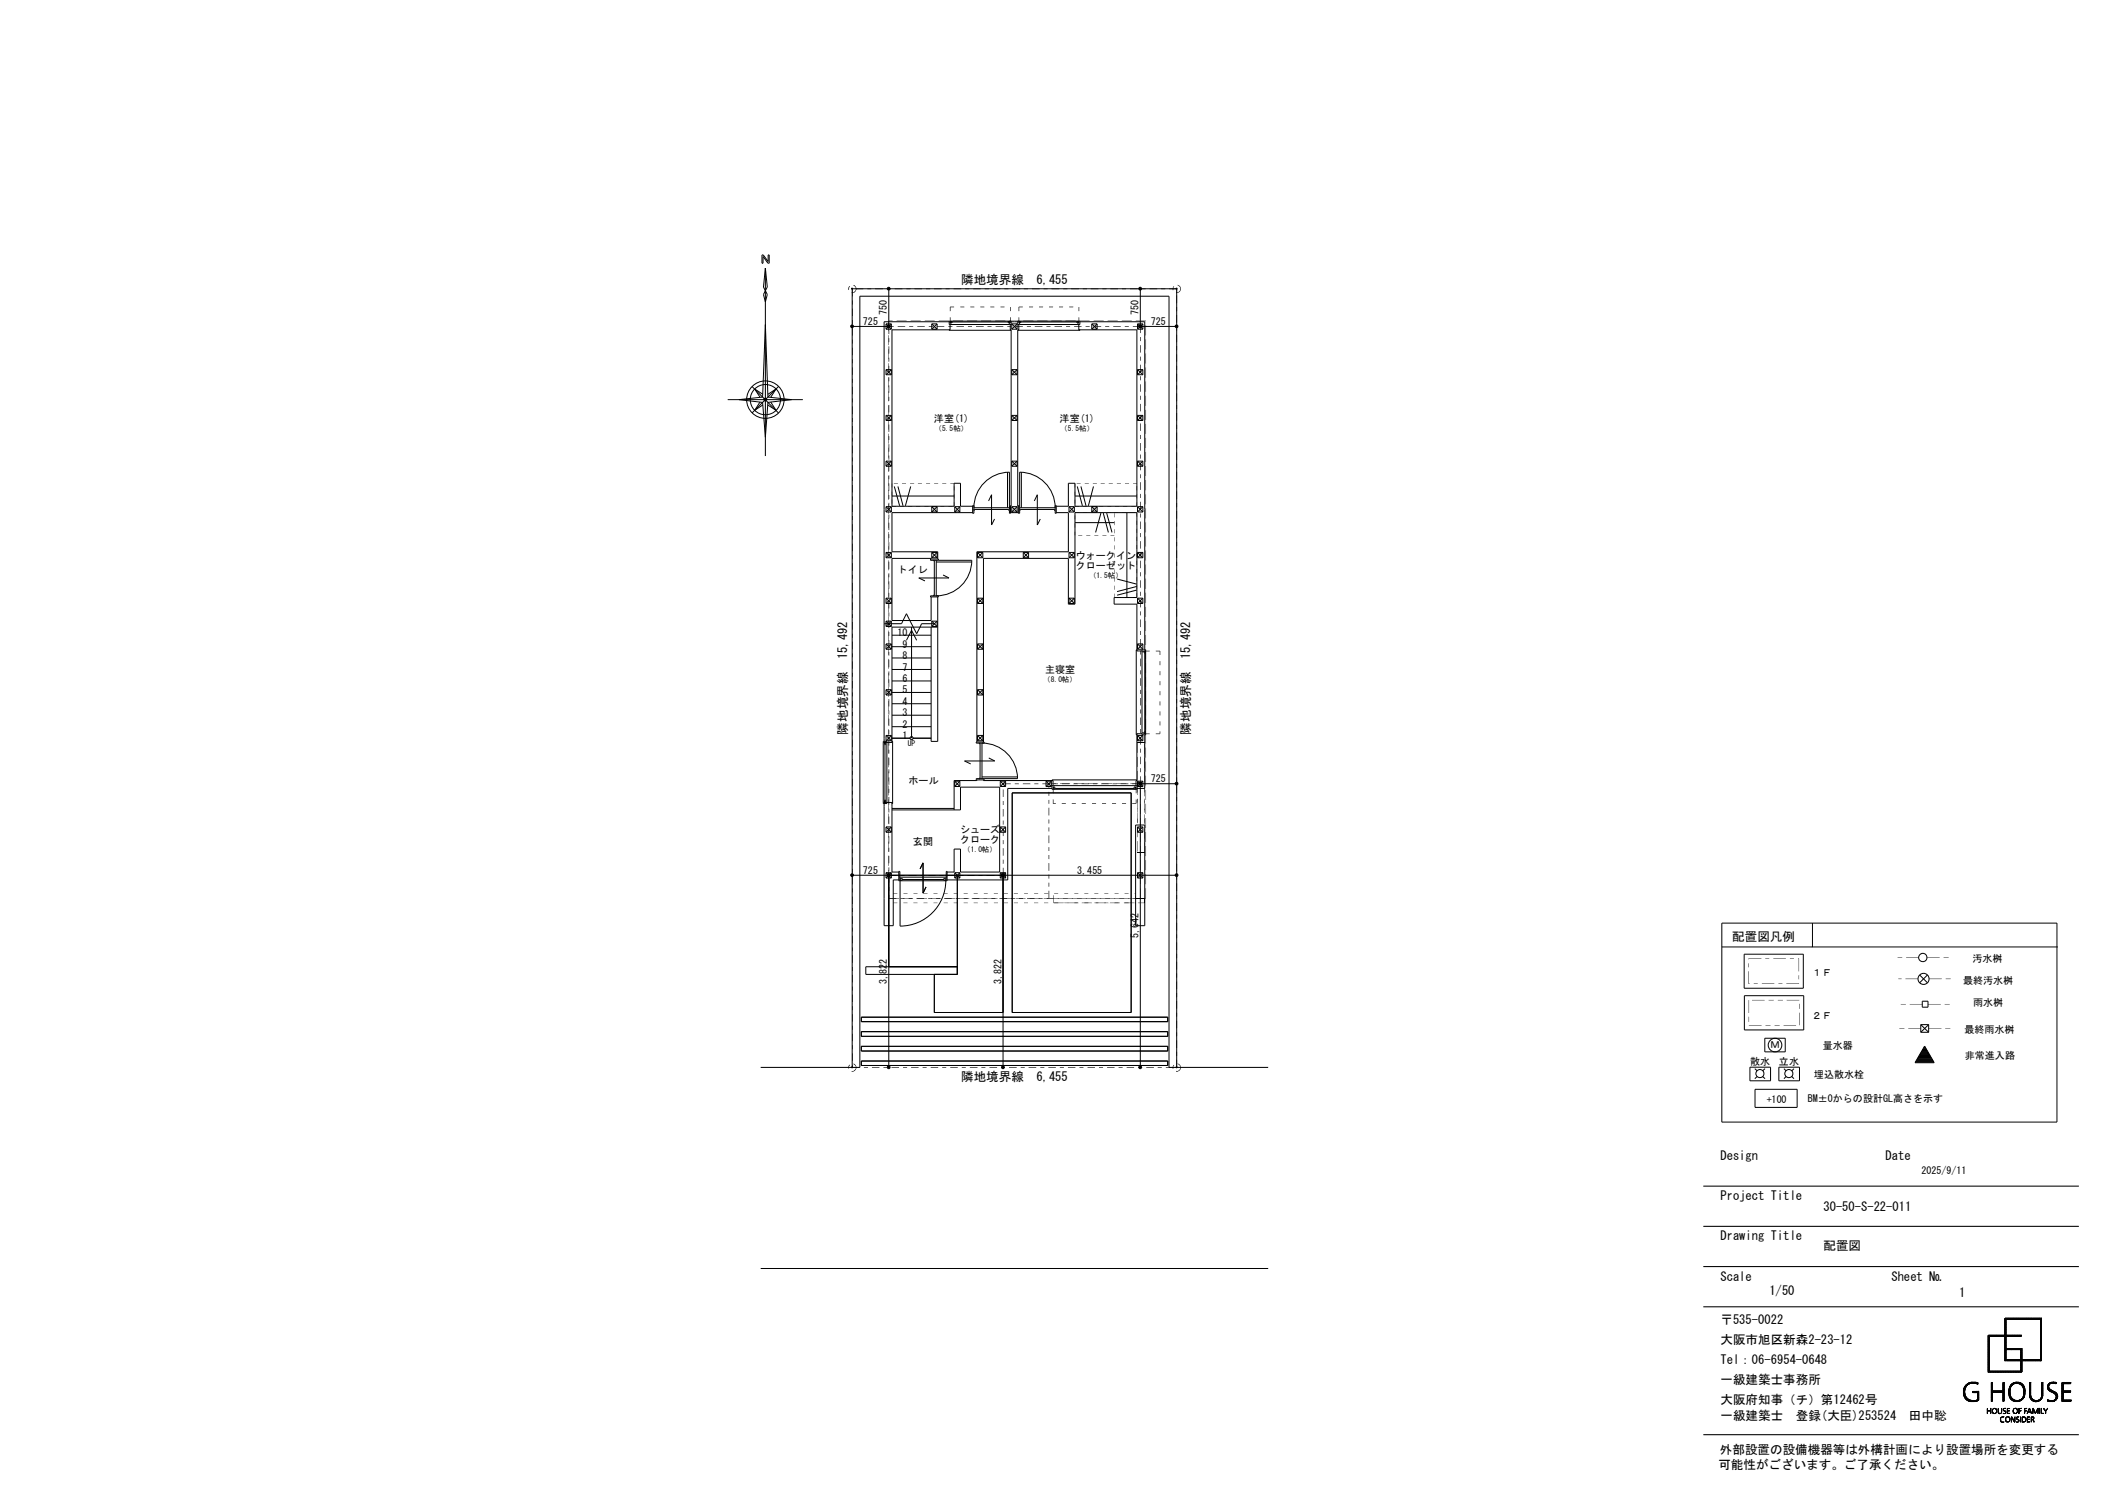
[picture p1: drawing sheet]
<svg xmlns="http://www.w3.org/2000/svg" width="420mm" height="297mm" viewBox="0 0 420 297" stroke-linecap="round" stroke-linejoin="round" font-family="sans-serif">
<defs><g id="words">
<g font-size="2.5">
<text x="191.2" y="56.5">隣地境界線</text>
<text x="206.2" y="56.5">6,455</text>
<text x="168.5" y="131.1" transform="rotate(-90 168.5 131.1)">15,492</text>
<text x="236.8" y="131.1" transform="rotate(-90 236.8 131.1)">15,492</text>
<text x="168.5" y="146.1" transform="rotate(-90 168.5 146.1)">隣地境界線</text>
<text x="236.8" y="146.1" transform="rotate(-90 236.8 146.1)">隣地境界線</text>
<text x="344.6" y="187.2">配置図凡例</text>
<text x="191.2" y="215.1">隣地境界線</text>
<text x="206.2" y="215.1">6,455</text>
<text x="342.3" y="230.8">Design</text>
<text x="375.1" y="230.8">Date</text>
<text x="342.3" y="238.8">Project Title</text>
<text x="362.8" y="241">30-50-S-22-011</text>
<text x="342.3" y="246.8">Drawing Title</text>
<text x="362.8" y="248.7">配置図</text>
<text x="342.3" y="254.8">Scale</text>
<text x="352" y="257.7">1/50</text>
<text x="376.3" y="254.8">Sheet №</text>
<text x="342.3" y="263.4">〒535-0022</text>
<text x="389.8" y="258">1</text>
<text x="342.3" y="267.4">大阪市旭区新森2-23-12</text>
<text x="342.3" y="271.4">Tel：06-6954-0648</text>
<text x="342.3" y="275.4">一級建築士事務所</text>
<text x="342.3" y="279.4">大阪府知事（チ）第12462号</text>
<text x="342.3" y="282.6">一級建築士　登録(大臣)253524　田中聡</text>
<text x="341.9" y="292.3">可能性がございます。ご了承ください。</text>
<text x="342.2" y="289.2">外部設置の設備機器等は外構計画により設置場所を変更する</text>
</g>
<g font-size="2">
<text x="171.7" y="64.6">725</text>
<text x="176.4" y="62.7" transform="rotate(-90 176.4 62.7)">750</text>
<text x="226.5" y="62.7" transform="rotate(-90 226.5 62.7)">750</text>
<text x="229" y="64.6">725</text>
<text x="185.8" y="83.9">洋室(1)</text>
<text x="210.8" y="83.9">洋室(1)</text>
<text x="178.6" y="113.9">トイレ</text>
<text x="214" y="111.1">ウォークイン</text>
<text x="214" y="113.2">クローゼット</text>
<text x="178.6" y="126.6">10</text>
<text x="179.5" y="131.1">8</text>
<text x="179.5" y="128.8">9</text>
<text x="179.5" y="137.9">5</text>
<text x="179.5" y="135.7">6</text>
<text x="179.5" y="133.4">7</text>
<text x="207.9" y="133.9">主寝室</text>
<text x="179.5" y="142.5">3</text>
<text x="179.5" y="140.2">4</text>
<text x="179.5" y="147">1</text>
<text x="179.5" y="144.8">2</text>
<text x="229" y="155.6">725</text>
<text x="180.8" y="156">ホール</text>
<text x="191" y="165.7">シューズ</text>
<text x="191" y="167.7">クローク</text>
<text x="171.7" y="173.8">725</text>
<text x="181.6" y="168">玄関</text>
<text x="214.3" y="173.8">3,455</text>
<text x="226.5" y="186.6" transform="rotate(-90 226.5 186.6)">5,642</text>
<text x="390.4" y="191.5">汚水桝</text>
<text x="176.4" y="195.8" transform="rotate(-90 176.4 195.8)">3,822</text>
<text x="199.2" y="195.8" transform="rotate(-90 199.2 195.8)">3,822</text>
<text x="360.5" y="194.2">１Ｆ</text>
<text x="390.6" y="195.7">最終汚水桝</text>
<text x="360.5" y="202.7">２Ｆ</text>
<text x="392.6" y="200.2">雨水桝</text>
<text x="352.2" y="208.6">Ｍ</text>
<text x="362.6" y="208.7">量水器</text>
<text x="390.8" y="205.6">最終雨水桝</text>
<text x="348.2" y="211.9">散水</text>
<text x="353.9" y="212">立水</text>
<text x="360.9" y="214.5">埋込散水栓</text>
<text x="390.9" y="210.7">非常進入路</text>
<text x="351.5" y="219.4">+100</text>
<text x="359.7" y="219.2">BM±0からの設計GL高さを示す</text>
<text x="382.3" y="233.6">2025/9/11</text>
</g>
<g font-size="1.5">
<text x="185.9" y="85.7">（5.5帖）</text>
<text x="210.9" y="85.7">（5.5帖）</text>
<text x="216.7" y="115">（1.5帖）</text>
<text x="207.6" y="135.7">（8.0帖）</text>
<text x="180.6" y="148.4">UP</text>
<text x="191.6" y="169.6">（1.0帖）</text>
</g>
</g></defs>
<path d="M338.9 236h74.7M338.9 244h74.7M338.9 252h74.7M338.9 260h74.7M338.9 285.4h74.7" fill="none" stroke="#000" stroke-width=".21"/>
<g fill="none" stroke="#000" stroke-width=".2">
<path d="M151.6 50.7h.2l1 1.3v-1.3h.2v1.7h-.2l-1-1.3v1.3h-.2zM152.3 53.3l-.4 3.8 .4 .7M152.3 57.8l.4 .8-.4 1.5-.4-1.5zM152.3 53.3l.4 3.8-.4 .7M152.3 53.3v37.4M176.8 57.4v7.5h-7.3M226.9 57.4v7.5h7.2M144.8 79.5h14.9M149.6 76.9l5.3 5.3M151.2 80l-1 1.6 1.6-1M151.8 78.4l-1.6-1 1 1.6M152.3 64.6l.5 14.4 4.7 .5-4.7 .6-.5 6.9-.6-6.9-4.7-.6 4.7-.5z"/>
<path d="M152.8 78.4l1.6-1-1.1 1.6M153.3 80l1.1 1.6-1.7-1M154.9 76.9l-5.3 5.3M176.3 64.4v1.1M176.3 73.5v1M176.3 65.5h1M176.3 64.4h1M176.3 64.4l1 1.1M176.3 74.5h1M176.3 73.5h1M176.3 73.5l1 1M177.3 64.4v1.1"/>
<path d="M177.3 73.5v1M177.3 64.4l-1 1.1M177.3 73.5l-1 1M185.4 64.4l1 1.1M185.4 65.5h1M185.4 64.4h1M185.4 64.4v1.1M186.4 64.4v1.1M186.4 64.4l-1 1.1M188.8 64h-12.9v83.5M188.8 63.9h12.4v.7h-12.4zM188.8 65.6l12.4 .1"/>
<path d="M189 64.6v1h-11.5v35.1h12.3v-4.6h1.3v4.6h2.4M189 64h.5v.1h-.5M189 63.9l.2 .7M189.5 64.1h11M201 64.6v1h.2v35.1h-.2M201 64h-.5v.1h.5M201 63.9v.3h-.2v.4M201.2 64h1.3M201.3 64.4l1.1 1.1M201.3 65.5h1.1M201.3 64.4h1.1M201.3 74.5h1.1"/>
<path d="M201.3 73.5h1.1M201.3 64.4v1.1M201.3 73.5v1M201.3 73.5l1.1 1M202.4 64.4v1.1M202.4 73.5v1M202.4 73.5l-1.1 1M202.4 64.4l-1.1 1.1M202.5 63.9h12.3v.7h-12.3zM202.7 64.6v1h-.2v35.1h.1M202.7 64h.4v.1h-.4M202.7 63.9l.2 .7"/>
<path d="M203.1 64.1h11.1M214.6 64.6v1h11.6v35.1h-12.3v-4.6h-1.3v4.6h-2.5M214.6 64h-.4v.1h.4M214.6 63.9l-.1 .7M214.8 64h13v65.3M214.8 65.6l-12.3 .1M217.2 65.5h1.1M217.2 64.4h1.1M217.2 64.4v1.1M217.2 64.4l1.1 1.1M218.3 64.4v1.1M218.3 64.4l-1.1 1.1"/>
<path d="M226.3 64.4v1.1M226.3 73.5v1M226.3 65.5h1.1M226.3 64.4h1.1M226.3 64.4l1.1 1.1M226.3 74.5h1.1M226.3 73.5h1.1M226.3 73.5l1.1 1M227.4 64.4v1.1M227.4 73.5v1M227.4 64.4l-1.1 1.1M227.4 73.5l-1.1 1"/>
<path d="M176.3 82.6v1.1M176.3 91.7v1.1M176.3 83.7h1M176.3 82.6h1M176.3 82.6l1 1.1M176.3 92.8h1M176.3 91.7h1M176.3 91.7l1 1.1M177.3 82.6v1.1M177.3 91.7v1.1M177.3 82.6l-1 1.1M177.3 91.7l-1 1.1"/>
<path d="M177.5 98.7h12.3M177.9 96.8l1.1 3.8M178.6 96.8l1.1 3.8M181.2 96.8l-1.1 3.8M196.7 99.7l.6-1.3v6l.6-1.1M200.4 93.9v7.1M201.3 83.7h1.1M201.3 82.6h1.1M201.3 92.8h1.1M201.3 91.7h1.1M201.3 82.6v1.1M201.3 91.7v1.1"/>
<path d="M201.3 91.7l1.1 1.1M201.3 82.6l1.1 1.1M202.4 82.6v1.1M202.4 91.7v1.1M202.4 91.7l-1.1 1.1M202.4 82.6l-1.1 1.1M203.2 93.9v7.1M205.8 99.7l.6-1.3v6l.6-1.1M213.9 98.7h12.3M214.3 96.8l1 3.8M215.1 96.8l1 3.8M217.6 96.8l-1.1 3.8"/>
<path d="M226.3 82.6v1.1M226.3 91.7v1.1M226.3 83.7h1.1M226.3 82.6h1.1M226.3 92.8h1.1M226.3 91.7h1.1M226.3 82.6l1.1 1.1M226.3 91.7l1.1 1.1M227.4 82.6v1.1M227.4 91.7v1.1M227.4 82.6l-1.1 1.1M227.4 91.7l-1.1 1.1"/>
<path d="M176.3 100.8v1.1M176.3 109.9v1.1M176.3 119v1.1M176.3 119h1M176.3 111h1M176.3 109.9h1M176.3 101.9h1M176.3 100.8h1M176.3 100.8l1 1.1M176.3 109.9l1 1.1M176.3 119l1 1.1M177.3 100.8v1.1"/>
<path d="M177.3 109.9v1.1M177.3 119v1.1M177.3 100.8l-1 1.1M177.3 109.9l-1 1.1M177.3 119l-1 1.1M185.1 118.5h1.6v.2h-1.6zM185.3 111.2v-.1h-7.8v12.3h7.8v-4.7M185.4 111h1M185.4 109.9h1M185.4 101.9h1M185.4 100.8h1M185.4 100.8v1.1"/>
<path d="M185.4 109.9v1.1M185.4 100.8l1 1.1M185.4 109.9l1 1.1M185.7 111.5h.2M185.9 111.5v7M185.9 118.4h-.2v.1M186.3 111.5v7a7 7 0 0 0 7-7h-8.2v-.3h1.6v.3M186.3 111.8h7M186.4 100.8v1.1M186.4 109.9v1.1M186.4 100.8l-1 1.1M186.4 109.9l-1 1.1"/>
<path d="M186.6 118.7v28.8h-1.3v-22.7M187.6 114.4l1.2 .6h-6l1.2 .6M189.9 100.8v1.1M189.9 101.9h1.1M189.9 100.8h1.1M189.9 100.8l1.1 1.1M191 100.8v1.1M191 100.8l-1.1 1.1M193.5 102h-16v7.8h9.1v1.4M193.8 101.3v.3M194.5 119h1M194.5 111h1"/>
<path d="M194.5 109.9h1M194.5 119l1 1.1M194.5 109.9v1.1M194.5 119v1.1M194.5 109.9l1 1.1M195.5 119l-1 1.1M195.5 109.9v1.1M195.5 119v1.1M195.5 109.9l-1 1.1M200.7 101.3v.3h.1M200.8 101h-7a7.1 7.1 0 0 1 7-7.1v7.5M200.8 100.6h.2v1.5h-.2l.1-.7h-7.2l.1 .7h-.3v-1.5h.3v.8"/>
<path d="M201 102h1.6M201.3 101.9h1.1M201.3 100.8h1.1M201.3 100.8v1.1M201.3 100.8l1.1 1.1M202.4 100.8v1.1M202.4 100.8l-1.1 1.1M202.9 101h7a7.1 7.1 0 0 0-7-7.1v7.5M202.9 100.6h-.3v1.5h.3l-.1-.7h7.2l-.1 .7h.2v-1.5h-.2v.8M202.9 101.3v.3M203.6 111h1M203.6 109.9h1"/>
<path d="M203.6 109.9v1.1M203.6 109.9l1 1.1M204.6 109.9l-1 1.1M204.6 109.9v1.1M209.8 101.3v.3h.1M210.1 102h2.5v7.8h-18.2v37.8M212.7 119h1M212.7 111h1M212.7 109.9h1M212.7 101.9h1M212.7 100.8h1M212.7 100.8v1.1"/>
<path d="M212.7 109.9v1.1M212.7 119v1.1M212.7 100.8l1 1.1M212.7 109.9l1 1.1M212.7 119l1 1.1M213.7 100.8v1.1M213.7 109.9v1.1M213.7 119v1.1M213.7 100.8l-1 1.1M213.7 109.9l-1 1.1M213.7 119l-1 1.1M213.9 104h7.8"/>
<path d="M217.2 100.8l1.1 1.1M217.2 101.9h1.1M217.2 100.8h1.1M217.2 100.8v1.1M218.3 100.8v1.1M218.3 100.8l-1.1 1.1M219 102.1l-1 3.8M219.5 102.1l1 3.8M220.2 102.1l1 3.8M222.2 115.2l3.9 1M224.2 102v16.9M226.1 117.4l-3.9 1"/>
<path d="M226.1 116.7l-3.9 1M226.3 100.8l1.1 1.1M226.3 109.9l1.1 1.1M226.3 100.8v1.1M226.3 109.9v1.1M226.3 119v1.1M226.3 119h1.1M226.3 119l1.1 1.1M226.3 111h1.1M226.3 109.9h1.1M226.3 101.9h1.1M226.3 100.8h1.1"/>
<path d="M227.4 100.8v1.1M227.4 109.9v1.1M227.4 119v1.1M227.4 119l-1.1 1.1M227.4 109.9l-1.1 1.1M227.4 100.8l-1.1 1.1M175.9 124.1h3.5l.9-2 2.1 4 .9-2h2.6M176.3 123.6v1M176.3 128.1v1.1M176.3 137.2v1.1M176.3 129.2h1M176.3 128.1h1"/>
<path d="M176.3 120.1h1M176.3 128.1l1 1.1M176.3 138.3h1M176.3 137.2h1M176.3 137.2l1 1.1M176.3 124.6h1M176.3 123.6h1M176.3 123.6l1 1M177.3 123.6v1M177.3 128.1v1.1M177.3 137.2v1.1M177.3 137.2l-1 1.1"/>
<path d="M177.3 128.1l-1 1.1M177.3 123.6l-1 1M177.5 140h7.8M177.5 137.8h7.8M177.5 135.5h7.8M177.5 133.2h7.8M177.5 130.9h7.8M177.5 128.7h7.8M177.5 126.4h7.8M180.3 127.4l1.1-2 1 2M181.4 124.8v22.1M185.4 123.6v1"/>
<path d="M185.4 124.6h1M185.4 123.6h1M185.4 123.6l1 1M186.4 123.6v1M186.4 123.6l-1 1M186.6 124.8h-9.1v22.9h-1.8M194.5 129.2h1M194.5 128.1h1M194.5 120.1h1M194.5 137.2l1 1.1M194.5 128.1v1.1M194.5 137.2v1.1"/>
<path d="M194.5 138.3h1M194.5 137.2h1M194.5 128.1l1 1.1M195.5 128.1v1.1M195.5 137.2v1.1M195.5 128.1l-1 1.1M195.5 137.2l-1 1.1M212.7 120.1h1M226.2 129.3h-.1v16.9h.1M226.3 128.1v1.1M226.3 129.2h1.1M226.3 128.1h1.1"/>
<path d="M226.3 128.1l1.1 1.1M226.3 120.1h1.1M227.2 129.5h-1v-9.3h-4.5v-1.3h4.5v-16.9h-12.3v18.2h-1.3v-9.1h-16.9v36.5M227.2 129.3h.7v16.9h-.7zM227.4 128.1l-1.1 1.1M227.4 128.1v1.1M227.7 129.5v.4h.1v-.4M227.8 129.9v15.6M227.9 129.5l-.7 .2M175.7 147.5h.7v12.4h-.7zM175.7 159.6h1.8v13.9h1.3M175.9 159.9v24.2h1.8v-9.1h1.1"/>
<path d="M176 147.7v.4h.2v-.4M176 159.6v-.4h.2v.4M176.1 148.1v11.1M176.3 146.3v1.1M176.3 147.4h1M176.3 146.3h1M176.3 146.3l1 1.1M177.3 146.3v1.1M177.3 146.3l-1 1.1M177.5 146.9h3.6M177.5 144.6h7.8M177.5 142.3h7.8"/>
<path d="M177.5 147.5h.1v12.4h-.1M181.7 146.9h3.6M189.9 155.4v1.1M189.9 156.5h1.1M189.9 155.4h1.1M189.9 155.4l1.1 1.1M191 155.4v1.1M191 155.4l-1.1 1.1M194.2 147.6h1.6v.2h-1.6zM194.4 155.2v.1h-4.6v5.8M194.5 147.4h1M194.5 146.3h1"/>
<path d="M194.5 146.3v1.1M194.5 146.3l1 1.1M194.8 147.8v.2h.2M195 147.8v7.1M195 154.8l-.2 .1M195.4 154.9v-7.1a7.1 7.1 0 0 1 7 7.1h-8.2v.3h1.6v-.3M195.4 154.6h7M195.5 146.3v1.1M195.5 146.3l-1 1.1M195.7 155.2v.1h13.8v1M196.7 150.8l1.2 .6h-6l1.2 .6M199 155.4v1.1"/>
<path d="M199 156.5h1.1M199 155.4h1.1M199 155.4l1.1 1.1M200.1 155.4v1.1M200.1 155.4l-1.1 1.1M201.4 157.7h23.6v43.7h-23.6zM208.1 156.5h1.1M208.1 155.4h1.1M208.1 155.4v1.1M208.1 155.4l1.1 1.1M209.2 155.4l-1.1 1.1M209.2 155.4v1.1"/>
<path d="M209.3 156.3h16.9v.7h-16.9zM209.3 156.8h-8.8v18.2h-12.1M209.5 156.7h.4v.2h-.4M209.7 156.3l-.2 .7M209.9 156.8h15.7M225.8 156.3v.4h.2v.3M226 156.7h-.4v.2h.4M226.2 155.2h-16.9v.1M226.3 156.5h1.1M226.3 155.4h1.1M226.3 146.3v1.1M226.3 155.4v1.1"/>
<path d="M226.3 155.4l1.1 1.1M226.3 147.4h1.1M226.3 146.3h1.1M226.3 146.3l1.1 1.1M227.2 146h-1v9.3h-.2v1M227.2 145.8l.7 .2M227.4 146.3v1.1M227.4 155.4v1.1M227.4 155.4l-1.1 1.1M227.4 146.3l-1.1 1.1M227.7 146v-.5h.1v.5M227.8 146.2v10.6h-1.6"/>
<path d="M234.1 155.9h-7.2v56.4M169.5 174.1h64.6M176.3 164.5v1.1M176.3 173.6v1.1M176.3 174.7h1M176.3 173.6h1M176.3 173.6l1 1.1M176.3 165.6h1M176.3 164.5h1M176.3 164.5l1 1.1M176.8 174.1v38.2M177.3 164.5v1.1"/>
<path d="M177.3 173.6v1.1M177.3 173.6l-1 1.1M177.3 164.5l-1 1.1M177.5 161.1h13.6v-4.5h7.8v16.9h-7.8v-4.6h-1.3v4.6h-1.4M177.5 160.8h12.3M178.8 174.5h9.6M179 175.2v-1.8h-.2v1.8h9.6v-1.8h-.1v1.8M179.1 175.1h.4v-.3h-.4v9.4a9.1 9.1 0 0 0 9.1-9.1M179.5 175h8.2M183 172.8l.6-1.1v6l.6-1.3M187.7 174.8h.5v.3h-.5zM189.9 174.7h1.1"/>
<path d="M189.9 173.6h1.1M189.9 173.6v1.1M189.9 173.6l1.1 1.1M190.5 174.1v19.7h-18.2v-1.5h18.2M191 173.6v1.1M191 173.6l-1.1 1.1M199 174.7h1.1M199 173.6h1.1M199 164.5v1.1M199 173.6v1.1M199 173.6l1.1 1.1M199 165.6h1.1"/>
<path d="M199 164.5h1.1M199 164.5l1.1 1.1M199.6 174.1v38.2M200.1 164.5v1.1M200.1 173.6v1.1M200.1 173.6l-1.1 1.1M200.1 164.5l-1.1 1.1M225.9 164.1h1.9v20h-1.9zM226.3 174.7h1.1M226.3 173.6h1.1M226.3 165.6h1.1M226.3 164.5h1.1"/>
<path d="M226.3 164.5v1.1M226.3 173.6v1.1M226.3 173.6l1.1 1.1M226.3 164.5l1.1 1.1M227.4 164.5v1.1M227.4 173.6v1.1M227.4 173.6l-1.1 1.1M227.4 164.5l-1.1 1.1M185.9 193.8v7.6h13.7M342.6 183.6h66.6v39.6h-66.6zM342.6 188.4h66.8M347 189.8h11.8v6.8h-11.8z"/>
<path d="M347 198.1h11.9v6.8h-11.9zM360.6 183.6v4.8M381.9 194l1.6 1.5M382.4 199.2h1.2v1.2h-1.2zM383.5 194l-1.6 1.5M151.3 212.3h19.8v-153.4h61.5v153.4h19.7M169.5 212.3v-154.9h64.6v154.9M171.4 208.2h60.9v.9h-60.9zM171.4 211.1h60.9v.9h-60.9zM171.4 202.4h60.9v.8h-60.9zM171.4 205.2h60.9v1h-60.9zM348.1 212.3h4.2v2.7h-4.2z"/>
<path d="M349.1 212.6l.5 .4M349.2 216.7h8.3v3.6h-8.3zM349.6 214.2l-.5 .4M350.7 214.2l.5 .4M351.1 206.5h4.1v2.8h-4.1zM351.2 212.6l-.5 .4M353.9 212.3h4.1v2.7h-4.1zM354.9 212.6l.4 .4M355.3 214.2l-.4 .4M356.5 214.2l.4 .4M356.9 212.6l-.4 .4M381.1 211.3h3.7"/>
<path d="M381.1 211.2h3.6M381.2 211.1h3.4M381.3 210.9h3.3M381.3 210.9h3.2M381.4 210.7h3M381.5 210.7h2.9M381.5 210.5h2.8M381.6 210.4h2.7M381.6 210.3h2.6M381.7 210.2h2.4M381.8 210.1h2.2M381.8 210h2.2"/>
<path d="M381.9 209.9h2M382 209.8h1.9M382 209.6h1.8M382.1 209.5h1.7M382.1 209.4h1.6M382.1 203.8h1.6M382.1 205.4h1.6M382.1 203.8v1.6M382.1 203.8l1.6 1.6M382.2 209.3h1.4M382.3 209.2h1.2M382.4 209.1h1.1"/>
<path d="M382.4 209h1M382.5 208.9h.9M382.5 208.8h.8M382.6 208.7h.6M382.7 208.5h.5M382.7 208.4h.4M382.8 208.3h.2M382.9 208.2h.1M382.9 208.1l1.9 3.3h-3.8zM383.7 203.8v1.6M383.7 203.8l-1.6 1.6M151.3 252.3h101"/>
<path d="M390.6 277.2l.5 .5M390.6 277.2l.4 .4M390.6 277.1l.4 .4M390.6 277l.4 .5M390.6 277l.3 .3M390.6 276.9l.3 .4M390.6 276.8l.3 .4M390.6 276.8l.3 .2M390.6 276.6l.3 .3M390.6 276.5l.3 .3M390.7 277.5l1.3 1.3M390.7 277.5l1.3 1.3-.5-.5"/>
<path d="M390.7 276.4l.2 .3M390.7 276.3l.2 .3M390.7 276.4l.2 .2M390.7 276.3l.2 .2M390.7 276.2l.3 .2M390.7 277.7l1.1 1.1M390.7 276.1l.3 .3M390.8 277.8l.9 .9M390.8 277.8l.9 1M390.8 278l.7 .7M390.8 275.9l.2 .4-.3-.3M390.8 275.8l.3 .3"/>
<path d="M390.9 275.8l.2 .3M390.9 278.1l.5 .5M390.9 276.9l-.3-.3 .3 .4M390.9 275.7l.3 .3M390.9 275.7l.3 .2M391 275.6l.2 .2M391 275.6l.2 .3-.3-.2M391 275.6l.2 .2-.2-.2M391.1 275.5l.2 .3-.3-.2M391.1 277.8l-.4-.5 .4 .5M391.1 275.5l.2 .2-.2-.2M391.2 275.4l.2 .3"/>
<path d="M391.2 276l-.3-.2 .2 .3M391.2 275.4l.2 .2M391.2 278l-.5-.6 .5 .6M391.2 275.4l.3 .2M391.3 275.3l.2 .2M391.4 275.3l.2 .2M391.4 275.3l.1 .2M391.5 275.2l.2 .2-.2-.2M391.5 275.2l.3 .2M391.6 275.1l.2 .2-.2-.1M391.6 278.3l.5 .5M391.6 275.1l.2 .2"/>
<path d="M391.6 278.4l.5 .4-.4-.4M391.8 278.8l-1.1-1.1 1.1 1.1M391.8 278.4l.4 .4M391.8 275l.2 .3M391.8 278.5l.5 .3M391.9 278.8l-1.2-1.2 1.2 1.2M391.9 278.5l.4 .3M391.9 275l.2 .3M392 275.3l-.2-.3 .1 .3M392 278.5l.3 .3M392 275l.2 .2M392 278.6l.4 .2"/>
<path d="M392 275l.3 .2M392.1 278.6l.3 .2M392.1 275.2l-.2-.2 .3 .2M392.1 275l.3 .2M392.2 278.6l.4 .2M392.2 275l.3 .2-.2-.2M392.3 278.6l.3 .2M392.3 275l.3 .2M392.4 275l.3 .2-.3-.2M392.4 278.6l.3 .2M392.5 276.8l.3 .3M392.5 278.6l.3 .2"/>
<path d="M392.5 277v.1M392.5 276.9v.1M392.5 276.9l.1 .2M392.5 276.8l.2 .3M392.6 276.8l.3 .3M392.6 278.6l.3 .2M392.6 276.8l.4 .3-.3-.3M392.6 275l.3 .2M392.7 275l.4 .2M392.7 275l.3 .2M392.8 276.8l.3 .3-.2-.3M392.8 275.2l-.3-.2 .4 .2"/>
<path d="M392.9 275l.3 .3M392.9 276.8l.3 .3M392.9 278.6l.2 .2M392.9 275l.4 .3M392.9 278.8l-.2-.2 .3 .2M393 276.8l.4 .3M393 275l.4 .4M393 278.6l.2 .2M393 276.8l.3 .3M393.1 275l.4 .4-.4-.4M393.1 278.6l.2 .2M393.1 276.8l.3 .3"/>
<path d="M393.1 276.8l.6 .5M393.2 275l.3 .3M393.2 278.5l.2 .2M393.2 276.8l.5 .4M393.2 275l.3 .3-.2-.3M393.2 278.5l.3 .2M393.3 278.8l-.2-.2 .3 .2M393.3 278.5l.2 .2M393.3 276.8l.4 .4M393.3 276.8l.4 .2M393.4 275l.1 .2M393.4 278.1l.3 .4"/>
<path d="M393.4 278.1l.3 .3M393.4 278l.3 .3M393.4 277.8l.3 .5M393.4 277.5l.3 .4M393.4 277.5l.3 .2M393.4 277.3l.3 .4M393.4 277.2l.3 .3M393.4 277.1l.3 .3M393.4 278.4l.2 .2M393.4 278.3l.3 .3M393.4 278.2l.3 .4M393.4 278.2l.3 .2"/>
<path d="M393.4 277.6l.3 .3M393.4 277.5l.3 .3M393.4 277.3l.3 .3M393.4 276.8l.3 .2M393.5 275.1h.1M393.5 276.8l.2 .1M393.6 276.8l.1 .1M393.6 276.8h.1M393.7 276.8h.1M393.7 278l-.3-.3 .3 .3M395.5 273h.1M395.5 272.3l.3 .3"/>
<path d="M395.5 272.2l.3 .3M395.5 272.1l.3 .3M395.5 271.9l.3 .3M395.5 271.8l.3 .3M395.5 271.7l.3 .3M395.5 271.7l.3 .2M395.5 271.6l.3 .3-.3-.2M395.5 271.6l.3 .2M395.5 271.5l.3 .3M395.5 271.4l.3 .3-.3-.2M395.5 271.4l.3 .2M395.5 271.2l.3 .4-.3-.3"/>
<path d="M395.5 271.1l.3 .3-.3-.2M395.5 271l.3 .4M395.5 270.9l.3 .3M395.5 270.8l.3 .3-.3-.2M395.5 270.8l.3 .3M395.5 270.7l.3 .3M395.5 270.6l.3 .3-.3-.2M395.5 270.5l.3 .3M395.5 270.4l.3 .3M395.5 268.4l.3 .1M395.5 268.5l.3 .3M395.5 268.6l.3 .4"/>
<path d="M395.5 269l.3 .4M395.5 269.2l.3 .3M395.5 269.5l.3 .2M395.5 269.5l.3 .4-.3-.3M395.5 269.7l.3 .2M395.5 269.7l.3 .3M395.5 269.8l.3 .3M395.5 270.1l.3 .3M395.5 270.1l.3 .2M395.5 269.9l.3 .4-.3-.3M395.5 272.5l.5 .5M395.5 272.5l.4 .5"/>
<path d="M395.5 272.6l.4 .4M395.5 272.9l.2 .1-.2-.2 .3 .2-.3-.3 .3 .2M395.5 265.9l.3 .3M395.5 266.2l.3 .4M395.5 266.4l.3 .3M395.5 266.7l.3 .1M395.5 266.7l.3 .3M395.5 266.1l.3 .3M395.5 266.8l.3 .4-.3-.2M395.5 266.9l.3 .4M395.5 266.4l.3 .2M395.5 267.3l.3 .2"/>
<path d="M395.5 267.4l.3 .2M395.5 267.3l.3 .3-.3-.2M395.5 267.2l.3 .3M395.5 267.7l.3 .2M395.5 267.1l.3 .3M395.5 267.6l.3 .2M395.5 266.5l.3 .3M395.5 265.9l.3 .2M395.5 265.6l.3 .3M395.5 267.6l.3 .3M395.5 267.7l.3 .3-.3-.2M395.5 267.9l.3 .2"/>
<path d="M395.5 267.9l.3 .4M395.5 267.4l.3 .3M395.5 267.5l.3 .3M395.5 267.8l.3 .3M395.5 268.7l.3 .2M395.5 268.1l.3 .2M395.5 268.9l.3 .2M395.5 269l.3 .2M395.5 268.5l.3 .2M395.5 269.3l.3 .2M395.5 269.3l.3 .3M395.5 271l.3 .2"/>
<path d="M395.5 271.9l.3 .2M395.5 272.2l.3 .2M395.5 272.6l.5 .4M395.5 268.2l.3 .3M395.6 265.6l.3 .3M395.6 265.9l.2 .1-.3-.3 .3 .4M395.8 272.2l-.3-.3 .3 .4M395.8 270.5l-.3-.3 .3 .4M395.8 268.6l-.3-.2 .3 .3M395.8 269.1l-.3-.3 .3 .4M395.8 269.6l-.3-.2 .3 .3M395.8 272.6l-.3-.2 .3 .3"/>
<path d="M395.8 265.9l-.3-.3 .3 .3M395.8 266.2l-.3-.2 .3 .4M395.8 265.6l.2 .3-.4-.3 .3 .3M395.8 266.6l-.3-.2 .3 .3M395.8 267.3l-.3-.3 .3 .3M395.8 268.3l-.3-.2 .3 .3M395.8 265.6l.3 .3M395.8 272.8l.3 .2M395.9 265.6l.3 .3M396 265.6l.2 .3M396 272.8l.3 .2M396.1 265.6l.3 .3"/>
<path d="M396.1 273l-.2-.2 .3 .2M396.1 272.8l.3 .2M396.1 265.6l.2 .3M396.2 276.3l.2 .3M396.2 276.1l.2 .4-.2-.3M396.2 275.8l.2 .4-.2-.3M396.2 275.8l.2 .3M396.2 275.3l.2 .2M396.2 276.5l.5 .5zM396.2 276.6l.3 .4zM396.2 276l.2 .2M396.2 278.7h.1"/>
<path d="M396.2 278.6l.1 .2M396.2 278.5l.2 .3M396.2 278.4l.2 .3-.2-.3M396.2 278.2l.2 .3M396.2 278.2l.2 .2M396.2 278.1l.2 .4M396.2 277.8l.2 .4-.2-.3M396.2 277.7l.2 .4-.2-.3M396.2 277.6l.2 .3-.2-.4 .2 .2M396.2 277.1l.2 .3M396.2 276.9l.2 .3M396.2 276.8l.2 .3"/>
<path d="M396.2 275.1l.2 .4M396.2 275.2l.2 .3M396.2 265.6l.2 .3M396.2 278.3l.2 .3M396.2 278l.2 .3M396.2 277.9l.2 .4M396.2 277.7l.2 .3M396.2 277.6l.2 .4M396.2 277.4l.2 .3M396.2 277.3l.2 .3M396.2 277l.2 .3M396.2 276.7l.2 .3"/>
<path d="M396.2 276.4l.5 .6M396.2 276l.2 .4M396.2 275.7l.2 .3M396.2 275.4l.2 .3M396.2 275.3l.2 .3M396.2 265.6l.4 .3M396.3 272.8l.2 .2M396.3 272.8l.3 .2M396.3 275l.1 .1v-.1M396.4 276.7l.4 .3M396.4 275.8l-.2-.3 .2 .5M396.4 275.8l-.2-.3 .2 .3"/>
<path d="M396.4 275.2l-.2-.2 .2 .3M396.4 276.9l-.2-.4 .4 .5M396.4 276.9v.1M396.4 277.5l-.2-.3 .2 .4M396.4 277.5l-.2-.3 .2 .3M396.4 272.8l.3 .2M396.4 275h.1M396.5 265.6l.3 .3-.2-.3M396.6 276.7l.3 .3M396.6 276.7l.4 .3M396.6 272.8l.3 .2-.4-.2 .2 .2M396.7 265.9l-.3-.3 .3 .3"/>
<path d="M396.7 272.8l.3 .2M396.7 276.7l.2 .3M396.7 276.7l.3 .3M396.7 265.6l.3 .3-.4-.3 .3 .3M396.8 272.8l.3 .2M396.9 272.8l.3 .2-.3-.2M396.9 265.6l.3 .3M397 276.7l.3 .3-.5-.3 .3 .3M397 265.6l.2 .3M397 272.8l.3 .2M397 276.7l.3 .3M397 272.8l.2 .2"/>
<path d="M397 265.6l.3 .3M397 276.7l.4 .3M397 272.8l.4 .2-.2-.2M397 265.6l.3 .3-.2-.3M397 265.9l-.2-.3 .3 .3M397.1 265.6l.2 .3M397.1 276.7l.4 .3-.3-.3M397.1 272.8l.4 .2M397.1 265.6l.3 .3M397.2 276.7l.4 .3-.3-.3M397.2 265.6l.3 .3M397.3 265.6l.4 .3-.3-.3"/>
<path d="M397.3 265.6l.2 .3M397.3 276.7l.4 .3M397.4 276.7l.3 .3M397.4 272.8l.4 .2-.2-.2M397.5 276.7l.3 .3M397.5 265.6l.3 .3M397.5 273l-.2-.2 .3 .2M397.6 265.6l.2 .3M397.6 272.8l.3 .2M397.6 276.7l.2 .3M397.6 276.7l.3 .3M397.7 276.7l.3 .3"/>
<path d="M397.7 272.8l.4 .2M397.7 265.6l.2 .3M397.8 276.7l.3 .3M397.8 265.6l.3 .3M397.8 273l-.2-.2 .3 .2M397.8 272.8l.3 .2M397.9 265.6l.3 .3M398.1 276.7l.3 .3M398.1 272.8l.3 .2M398.1 276.7l.3 .3-.3-.3M398.1 273l-.2-.2 .4 .2M398.1 265.9l-.1-.3 .4 .3"/>
<path d="M398.2 277l-.3-.3 .4 .3M398.2 276.7l.5 .5-.2-.3M398.2 265.6l.3 .3M398.3 276.7l.4 .5-.4-.5M398.3 265.6l.2 .3M398.3 272.8l.2 .2M398.4 265.6l.1 .3M398.4 272.8l.3 .2M398.4 265.6l.3 .3M398.4 273l-.2-.2 .3 .2M398.5 276.3l.2 .3M398.5 276.1l.2 .3"/>
<path d="M398.5 275.9l.2 .3-.2-.2M398.5 275.9l.2 .3M398.5 275.8l.2 .3-.2-.3M398.5 278.7v.1M398.5 278.6l.1 .2M398.5 278.6l.2 .2M398.5 278.4l.2 .4-.2-.3M398.5 278.5l.2 .2M398.5 278l.2 .5M398.5 277.2l.2 .3-.2-.3M398.5 277.1l.2 .4-.2-.3M398.5 276.4l.2 .5-.2-.3"/>
<path d="M398.5 276.5l.2 .2M398.5 278.3l.2 .3M398.5 277.5l.2 .2M398.5 277.5l.2 .3M398.5 275l.2 .4-.2-.2M398.5 275l.2 .3M398.5 273l-.2-.2 .3 .2M398.5 275.3l.2 .3M398.5 275.5l.2 .3-.2-.4 .2 .3M398.5 275.6l.2 .3-.2-.3M398.5 278.3l.2 .4M398.5 277.7l.2 .3"/>
<path d="M398.5 277.3l.2 .3M398.5 277l.2 .4M398.5 277l.2 .3M398.5 276.6l.2 .4M398.5 276.4l.2 .3M398.5 276l.2 .3M398.5 275.8l.2 .3M398.5 275.7l.2 .3M398.5 275.1l.2 .4M398.5 275l.2 .2-.1-.2M398.6 275l.1 .2M398.7 275v.1v-.1"/>
<path d="M398.7 273l-.2-.2 .4 .2M398.7 265.6l.4 .4-.4-.4M398.7 276.5l-.2-.2 .2 .3M398.7 276.5l-.2-.3 .2 .3M398.7 278.5l-.2-.3 .2 .4M398.7 278.2l-.2-.3 .2 .4M398.7 278.1l-.2-.3 .2 .3M398.7 277.9l-.2-.3 .2 .3M398.7 275.5l-.2-.3 .2 .4M398.7 272.8l.4 .2-.2-.2M398.7 265.9l-.2-.3 .6 .6-.2-.3M398.7 275h.1"/>
<path d="M398.8 265.6l.3 .3M398.9 262.4v.1M398.9 262.4l.2 .2zM398.9 262.3v.2M398.9 262.3l.1 .2M398.9 262.3l.2 .3M398.9 263.5l.2 .3M398.9 263.4l.2 .3M398.9 263.4l.2 .2M398.9 263.2l.2 .4M398.9 264.3l.2 .4M398.9 263.1l.2 .3-.2-.1"/>
<path d="M398.9 264.2l.2 .3-.2-.2M398.9 264.2l.2 .3M398.9 264.1l.2 .1M398.9 262.9l.2 .2M398.9 262.8l.2 .3M398.9 263.9l.2 .3M398.9 262.7l.2 .3M398.9 262.6l.2 .3M398.9 263.7l.2 .4M398.9 262.5l.2 .3M398.9 262.5l.2 .2M398.9 263.6l.2 .3-.2-.3"/>
<path d="M398.9 263l.2 .2M398.9 262.8l.2 .2M398.9 264.8l.2 .3-.2-.2M398.9 263.9l.2 .2M398.9 265.1l.2 .2M398.9 264.1l.2 .3M398.9 265.3l.2 .3-.2-.4 .2 .2M398.9 264.5l.2 .3M398.9 265.6l.3 .3M398.9 264.7l.2 .3M398.9 265.7l.2 .2M398.9 264.8l.2 .2"/>
<path d="M398.9 266.1l.2 .1M398.9 266.2l.2 .4M398.9 265.5l.3 .4-.1-.2M398.9 266.4l.2 .2M398.9 266.5l.2 .3M398.9 266.1l.2 .3M398.9 266.8l.2 .4-.2-.3M398.9 267l.2 .3M398.9 266.4l.2 .3M398.9 267.2l.2 .3-.2-.2M398.9 267.3l.2 .2M398.9 267.3l.2 .3"/>
<path d="M398.9 266.7l.2 .3M398.9 267.4l.2 .4-.2-.3M398.9 267.5l.2 .3M398.9 267.1l.2 .3M398.9 267.8l.2 .3-.2-.2M398.9 268l.2 .2M398.9 267.9l.2 .3-.2-.2M398.9 268.2l.3 .3M398.9 267.8l.2 .3M398.9 268l.6 .5M398.9 268.1l.4 .4M398.9 268.5l.2 .2"/>
<path d="M398.9 268.5l.2 .4M398.9 268.1l.3 .4-.1-.1M398.9 268.6l.2 .4M398.9 268.4l.2 .3M398.9 268.9l.2 .2-.2-.2M398.9 268.8l.2 .3M398.9 269.1l.2 .4-.2-.3M398.9 269.1l.2 .2M398.9 269.5l.2 .2M398.9 269.6l.2 .1M398.9 269.4l.2 .3M398.9 269.7l.2 .2"/>
<path d="M398.9 269.6l.2 .3M398.9 269.8l.2 .3M398.9 269.9l.2 .2M398.9 270l.2 .2M398.9 270.1l.2 .4-.2-.3M398.9 270.3l.5 .4M398.9 270.3l.4 .4M398.9 270.3l.4 .4-.2-.2M398.9 270.3l.3 .4M398.9 270.4l.3 .3M398.9 270.7h.1M398.9 270.6l.1 .1"/>
<path d="M398.9 270.5l.2 .2M398.9 270.6l.2 .1M398.9 269.9l.2 .3M398.9 269.3l.2 .2M398.9 268.9l.2 .3M398.9 265.3l.5 .6M398.9 264.7l.2 .2M398.9 264.3l.2 .2M398.9 272.8l.3 .2-.3-.2M398.9 262.2l.3 .3M399 272.8l.3 .2M399 262.2l.3 .3"/>
<path d="M399 262.5h.1M399.1 262.5l-.2-.3 .3 .3M399.1 262.5h.1M399.1 264.8l-.2-.2 .2 .3M399.1 263.3l-.2-.3 .2 .4M399.1 263.1l-.2-.2 .2 .3M399.1 265.2l-.2-.2 .2 .3M399.1 265.6l.2 .3-.4-.5 .4 .5M399.1 266.6l-.2-.2 .2 .3M399.1 266.9l-.2-.2 .2 .3M399.1 267.9l-.2-.3 .2 .4M399.1 268.4l-.2-.2 .2 .4"/>
<path d="M399.1 269.2l-.2-.2 .2 .3M399.1 269.6l-.2-.3 .2 .3M399.1 270l-.2-.3 .2 .3M399.2 272.8l.1 .2M399.2 265.6l.3 .3M399.2 270.5l.3 .2M399.2 272.8l.4 .2M399.2 272.8l.3 .2M399.2 262.2l.3 .3M399.2 268.3l.3 .2M399.3 262.2l.4 .3M399.3 265.6l.2 .3"/>
<path d="M399.3 262.5l-.2-.3 .4 .3M399.3 265.6l.3 .3M399.3 268.3l.4 .2M399.4 272.8l.4 .2-.3-.2M399.4 265.6l.3 .3M399.4 270.5l.3 .2-.5-.2 .3 .2M399.5 262.2l.3 .3M399.5 268.3l.3 .2M399.5 270.5l.3 .2M399.5 265.6l.3 .3M399.5 268.3l.2 .2M399.5 270.5l.3 .2-.2-.2"/>
<path d="M399.5 272.8l.3 .2M399.6 262.2l.3 .3M399.6 268.3l.3 .2M399.6 277l.4 .5M399.6 277l.3 .3M399.6 276.7l.3 .3-.3-.4 .3 .3M399.6 276.9l.3 .3M399.6 276.5l.3 .3-.3-.2M399.7 277.5l1.3 1.3M399.7 277.5l.4 .4M399.7 277.4l.3 .4M399.7 277.3l.3 .3"/>
<path d="M399.7 276.4l.2 .3M399.7 276.4l.2 .2M399.7 276.3l.2 .3M399.7 276.3l.2 .2M399.7 262.2l.3 .3-.2-.3M399.7 268.3l.3 .2M399.7 270.5l.3 .2-.2-.2M399.7 272.8l.3 .2M399.7 277.6l1.2 1.2M399.7 277.7l1.1 1.1-1.1-1.1M399.7 265.6l.3 .3-.4-.3 .2 .3M399.7 270.5l.3 .2"/>
<path d="M399.7 268.3l.2 .2M399.7 276.2l.2 .3M399.8 276l.2 .4M399.8 276.1l.2 .2M399.8 265.6l.2 .3M399.8 272.8l.2 .2-.2-.2M399.8 277.9l.8 .8M399.8 276l.2 .2M399.8 275.9l.2 .2M399.8 275.8l.2 .3-.2-.3M399.8 262.2l.3 .3M399.8 270.5l.3 .2"/>
<path d="M399.8 265.6l.3 .3M399.8 278l.6 .6M399.8 275.8l.3 .2M399.8 273l-.2-.2 .3 .2M399.8 262.2l.2 .3M399.8 272.8l.3 .2M399.8 278l.7 .7M399.9 278.1l.4 .5M399.9 275.8l.2 .2M399.9 275.7l.2 .2M399.9 272.8l.2 .2M399.9 262.2l.2 .3"/>
<path d="M399.9 265.6l.3 .3M399.9 270.5l.2 .2-.2-.2M399.9 275.6l.2 .2M399.9 277.1l-.3-.3 .3 .4M399.9 262.2l.4 .3M399.9 270.5l.4 .2M400 268.3l.2 .2-.2-.2M400 268.5l-.2-.2 .2 .2M400 270.5l.2 .2M400 275.5l.2 .3-.2-.2M400 272.8l.2 .2M400 268.3l.4 .2-.3-.2"/>
<path d="M400 275.5l.3 .2-.3-.2M400 268.5l-.2-.2 .4 .2M400 272.8l.3 .2M400 265.6l.3 .3M400.1 265.6l.3 .3M400.1 270.5l.3 .2M400.2 275.3l.2 .2M400.2 265.6l.3 .3M400.2 270.5l.4 .2-.3-.2M400.2 268.3l.2 .2M400.2 275.3l.3 .2M400.2 262.2l.3 .3"/>
<path d="M400.2 265.9l-.2-.3 .3 .3M400.2 268.3l.3 .2M400.2 272.8l.4 .2M400.3 275.6l-.2-.2 .2 .3M400.3 275.2l.2 .3-.2-.2M400.3 262.2l.3 .3-.2-.3M400.3 268.3l.3 .2M400.3 275.6l-.2-.2 .3 .2M400.3 275.2l.3 .2M400.3 270.5l.4 .2M400.4 275.2l.3 .2M400.4 262.5l-.3-.3 .3 .3"/>
<path d="M400.4 268.3l.2 .2M400.4 272.8l.3 .2-.3-.2M400.4 273l-.3-.2 .3 .2M400.4 278.3l.5 .5M400.4 262.2l.3 .3-.2-.3M400.4 268.3l.3 .2-.2-.2M400.4 265.6l.3 .3M400.5 262.2l.2 .3M400.5 270.5l.3 .2M400.5 268.3l.2 .2M400.5 262.2l.3 .3M400.5 265.6l.3 .3-.2-.3"/>
<path d="M400.5 268.3l.3 .2M400.6 278.7l-.8-.8 .8 .8M400.6 275.1l.2 .2-.2-.2M400.6 262.2l.3 .3M400.6 265.9l-.3-.3 .3 .3M400.6 272.8l.1 .2M400.6 275l.3 .3M400.6 265.6l.3 .3-.2-.3M400.6 268.3l.3 .2M400.6 270.5l.2 .2M400.6 272.8l.3 .2M400.6 278.4l.5 .4"/>
<path d="M400.6 262.2l.4 .3M400.6 268.3l.6 .2M400.7 275.3l-.2-.2 .2 .2M400.7 275l.2 .3M400.7 262.2l.2 .3M400.7 268.3l.2 .2M400.7 272.8l.3 .2M400.7 278.5l.5 .3-.4-.3M400.7 265.6l.3 .3M400.8 275l.2 .3M400.8 275l.2 .3-.4-.3M400.8 270.7l-.2-.2 .3 .2"/>
<path d="M400.8 275l.3 .2-.2-.2M400.8 265.6l.3 .3-.2-.3M400.8 270.5l.3 .2-.2-.2M400.9 278.5l.3 .3-.3-.2M400.9 265.6l.3 .3M400.9 270.5l.3 .2-.2-.2M400.9 275l.3 .2M400.9 270.7l-.3-.2 .4 .2M400.9 262.2l.3 .3M400.9 268.3l.3 .2M401 278.6l.3 .2M401 262.2l.4 .3-.2-.3"/>
<path d="M401 272.8l.3 .2M401 262.5l-.2-.3 .4 .3M401 262.2l.2 .3M401 265.6l.3 .3M401 268.3l.3 .2M401 270.5l.3 .2M401 273l-.2-.2 .4 .2M401.1 265.6l.3 .3M401.1 268.3l.3 .2-.2-.2M401.2 265.6l.3 .3M401.2 268.3l.2 .2M401.2 278.6l.2 .2-.2-.2 .1 .1"/>
<path d="M401.2 262.2l.3 .3M401.2 265.9l-.3-.3 .3 .3M401.2 270.5l.3 .2M401.2 272.8l.2 .2-.3-.2 .2 .2M401.2 275h.1M401.2 278.6l.3 .2zM401.2 270.5l.2 .2M401.2 268.3l.3 .2M401.2 272.8l.3 .2M401.3 275l.3 .3M401.3 275.2l-.3-.2 .4 .2M401.3 278.6l.3 .2-.2-.2"/>
<path d="M401.3 262.2l.3 .3M401.3 268.3l.3 .2M401.3 270.5l.2 .2M401.3 270.7l-.2-.2 .3 .2M401.3 272.8l.2 .2M401.3 275h-.1l.2 .2M401.3 275l.2 .3M401.3 275l.4 .3M401.3 262.2l.2 .3M401.3 270.5l.3 .2M401.3 272.8l.3 .2M401.3 278.6l.2 .2"/>
<path d="M401.4 268.3l.3 .2M401.4 278.6l.4 .2M401.4 278.6l.3 .2-.3-.2M401.4 272.8l.3 .2M401.4 275l.5 .4M401.4 262.2l.2 .3-.2-.3 .4 .3M401.4 265.6l.3 .3M401.5 265.6l.3 .3-.3-.3M401.5 270.5l.5 .2-.3-.2M401.5 272.8l.2 .2M401.5 265.9l-.2-.3 .4 .3M401.5 270.5l.2 .2"/>
<path d="M401.5 272.8l.4 .2M401.5 275l.5 .5M401.6 275l1.2 1.2M401.6 262.2l.2 .3M401.6 265.6l.3 .3M401.6 268.3l.4 .2-.3-.2M401.6 270.7l-.2-.2 .3 .2M401.6 272.8l.2 .2M401.7 275.3l-.3-.3 .4 .3M401.7 275l1.1 1.1M401.7 278.5l.3 .2M401.7 265.6l.3 .3"/>
<path d="M401.7 272.8l.4 .2-.3-.2M401.7 262.2l.3 .3-.4-.3 .3 .3M401.7 270.5l.3 .2M401.7 268.5l-.2-.2 .3 .2M401.7 275l1.1 1-1-1M401.8 278.5l.2 .2M401.8 278.5l.2 .2-.1-.2M401.8 265.6l.3 .3M401.8 262.2l.3 .3M401.8 268.3l.5 .6M401.8 270.5l.5 .5-.4-.5 .3 .2M401.8 278.8l-.1-.2 .2 .2"/>
<path d="M401.8 265.9l-.1-.3 .2 .3M401.8 268.3l.5 .4M401.9 278.4l.2 .3M401.9 275l.9 .9M401.9 268.3l.4 .4M401.9 265.6l.3 .3M401.9 262.2l.3 .3M401.9 268.3l.4 .3M401.9 272.8l.1 .1M402 278.4l.2 .2M402 275.1l.7 .7M402 262.2l.2 .3"/>
<path d="M402 270.5l.3 .3M402 272.8l.2 .2M402 268.6l.3 .4M402 268.9l.3 .2-.3-.2M402 268.9l.3 .3M402 269.1l.3 .4-.3-.3M402 269.3l.3 .3M402 269.4l.3 .2M402 269.6l.3 .1M402 269.7l.3 .2M402 269.6l.3 .3-.3-.2M402 269.9l.3 .2"/>
<path d="M402 269.7l.3 .3M402 269.8l.3 .4M402 270.1l.3 .4-.3-.3M402 270.3l.5 .4M402 270.3l.4 .4-.4-.3 .2 .1M402 270.5l.3 .2M402 270.9l.3 .3-.3-.4 .3 .3M402 271l.3 .3M402 271.2l.3 .2M402 271.2l.3 .4M402 271.3l.3 .2M402 271.4l.3 .3"/>
<path d="M402 271.7l.3 .2-.3-.3 .3 .2M402 271.5l.3 .2M402 271.8l.3 .4-.3-.3M402 271.8l.3 .2M402 272.2l.3 .2M402 272.2l.3 .3M402 272.4l.3 .4M402 272.6l.3 .2M402 272.7l.3 .3-.3-.2M402 272.4l.3 .2M402 272.1l.3 .3M402 270.8l.3 .2"/>
<path d="M402 270l.3 .3M402 269.5l.3 .2M402 269.4l.3 .3M402 269.1l.3 .2M402 268.8l.3 .3M402 270.4l.1 .1M402 272.9l.2 .1M402 275.1l.7 .6M402.1 278.3l.2 .3-.3-.3M402.1 265.6l.1 .1M402.1 262.2l.2 .3M402.1 268.3l.2 .2"/>
<path d="M402.1 278.3l.2 .2M402.1 265.6h.1M402.1 262.2l.3 .3M402.1 268.3l.2 .1M402.2 278.6l-.3-.2 .2 .2M402.2 278.3l.2 .2M402.2 262.2l.2 .3M402.2 265.8l-.2-.2 .2 .2M402.2 268.5l.1 .1M402.2 278.3l.1 .2-.2-.2M402.2 275.2l.4 .4M402.2 278.2l.2 .2"/>
<path d="M402.2 278.2l.2 .2-.2-.1M402.3 278.2l.2 .2M402.3 275.3l.2 .2M402.3 268.5l-.3-.2 .3 .3M402.3 270.7l-.3-.2 .3 .4M402.3 268.5h.1M402.3 278.2l.1 .2-.2-.2M402.3 278.2l.2 .1M402.3 278.1l.2 .2M402.3 268.3v.1M402.3 269.2l-.3-.2 .3 .3M402.3 270.2l-.3-.2 .3 .3"/>
<path d="M402.3 271.7l-.3-.2 .3 .3M402.3 272.2l-.3-.3 .3 .4M402.3 272.5l-.3-.2 .3 .3M402.3 272.8l-.3-.2 .3 .3M402.3 278l.2 .3M402.3 275.8l.6 .5M402.4 278l.2 .3-.2-.3M402.4 277.9l.2 .3M402.4 275.9l.5 .5M402.4 270.5l.3 .2M402.5 277.9l.2 .2M402.5 276l.4 .5-.4-.4"/>
<path d="M402.5 262.5l-.3-.3 .3 .3M402.5 277.8l.2 .2M402.5 277.7l.3 .3M402.5 270.5l.3 .2-.3-.2M402.5 277.6l.3 .3M402.5 277.6l.3 .2M402.5 277.5l.3 .3M402.5 276.2l.4 .6M402.5 262.2l.5 .3-.3-.3M402.5 277.5l.3 .2M402.5 276.1l.4 .5M402.5 277.7l.3 .2"/>
<path d="M402.6 277.5l.2 .2-.2-.2M402.6 277.3l.2 .3M402.6 277.3l.2 .2M402.6 276.5l.3 .3M402.6 277.2l.2 .3M402.6 262.5l-.3-.3 .5 .3M402.6 270.5l.3 .2M402.6 270.7l-.3-.2 .3 .2M402.6 276.6l.3 .2M402.6 276.6l.3 .4-.3-.3M402.6 276.8l.3 .3M402.6 276.9l.3 .3"/>
<path d="M402.6 277.2l.3 .3M402.6 277.1l.3 .3M402.6 277l.3 .3M402.6 270.5l.2 .2M402.7 270.5l.3 .2M402.8 278l-.3-.3 .2 .4M402.8 270.5l.3 .2-.3-.2M402.8 277.6l-.2-.2 .2 .3M402.8 262.2l.2 .3M402.9 262.2l.3 .3M403.1 270.5l.3 .2-.3-.2M403.1 262.2l.2 .3"/>
<path d="M403.1 270.7l-.2-.2 .3 .2M403.2 262.2l.3 .3M403.2 262.5l-.2-.3 .3 .3M403.2 270.7l-.2-.2 .3 .2M403.3 262.2l.2 .3M403.3 270.5l.3 .2-.4-.2 .2 .2M403.4 270.5l.2 .2M403.4 262.2l.3 .3-.4-.3 .3 .3M403.4 270.5l.3 .2M403.5 262.2l.2 .3M403.5 262.2l.3 .3M403.7 262.2l.2 .3"/>
<path d="M403.7 270.5l.2 .2M403.7 262.2l.3 .3M403.7 270.5l.3 .2M403.8 276.6l.2 .2M403.8 276.7l.2 .5M403.8 276.9l.2 .3M403.8 277l.2 .4-.2-.2M403.8 277.1l.2 .4-.2-.3M403.8 277.4l.3 .3M403.8 277.5l.3 .3M403.8 277.7l1.1 1.1M403.8 277.8l1 1"/>
<path d="M403.8 262.2l.2 .3M403.8 270.7l-.3-.2 .3 .2M403.8 275l.2 .4-.2-.2M403.8 275.4l.2 .4-.2-.3M403.8 275.6l.2 .3M403.8 275.9l.2 .3M403.8 275.9l.2 .3-.2-.2M403.8 277.5l.3 .4-.3-.3M403.8 277.3l.2 .4M403.8 277.3l.2 .3M403.8 276.9l.2 .4M403.8 276.6l.2 .4"/>
<path d="M403.8 276.5l.2 .3M403.8 276.4l.2 .4M403.8 276.4l.2 .3M403.8 276.1l.2 .3M403.8 276l.2 .3M403.8 275.6l.2 .5-.2-.3M403.8 275.1l.2 .4M403.8 277.9l.9 .9M403.8 262.2l.3 .3M403.8 270.5l.4 .2M403.9 278l.7 .8M403.9 270.5l.2 .2"/>
<path d="M403.9 275l.1 .3M403.9 278.1l.6 .6M403.9 278.1l.6 .7M403.9 278.2l.6 .5M404 270.5l.3 .2M404 278.3l.4 .4M404 275v.2M404 275.5l-.2-.3 .2 .5M404 276.5l-.2-.3 .2 .4M404 278.3l.3 .3M404 275h.1M404.1 262.2l.2 .3-.4-.3 .3 .3"/>
<path d="M404.1 270.5l.2 .2M404.1 262.2l.3 .3M404.1 270.5l.3 .2-.2-.2M404.2 278l-.4-.4 .4 .4M404.2 262.2l.3 .3-.3-.3M404.2 278.1l-.4-.4 .5 .6M404.2 270.5l.3 .2M404.3 270.5l.3 .2M404.3 270.5l.2 .2M404.4 270.5l.3 .2M404.4 278.3l.5 .5M404.4 262.2l.3 .3-.4-.3 .2 .3"/>
<path d="M404.5 278.4l.5 .4-.4-.3M404.5 270.5l.2 .2M404.6 262.2l.3 .3M404.6 278.5l.5 .4-.4-.4M404.6 262.2l.2 .3M404.7 262.2l.2 .3M404.7 278.5l.3 .4M404.7 262.5l-.2-.3 .3 .3M404.7 262.2l.3 .3-.2-.3M404.7 262.2l.3 .3M404.7 270.5l.4 .2-.2-.2M404.8 262.2l.3 .3"/>
<path d="M404.8 278.6l.3 .3-.3-.3M404.8 270.7l-.2-.2 .4 .2M404.9 278.6l.3 .3M404.9 262.2l.2 .3M404.9 262.2l.5 .3M404.9 270.5l.4 .2M404.9 278.6l.3 .2M405 262.2l.2 .3M405 270.5l.2 .2M405 270.5l.4 .2-.2-.2M405.1 278.6l.3 .2-.4-.2 .3 .2M405.1 270.5l.3 .2"/>
<path d="M405.2 278.6l.2 .2M405.2 278.6l.3 .2-.2-.2M405.2 262.2l.3 .3-.2-.3M405.3 262.2l.3 .3M405.4 270.5l.3 .2M405.4 278.6l.2 .2-.3-.2M405.4 262.2l.3 .3M405.5 270.7l-.3-.2 .3 .2M405.5 262.2l.3 .3M405.6 262.2l.2 .3M405.6 270.7l-.3-.2 .3 .2M405.6 278.5l.2 .2"/>
<path d="M405.6 270.5l.3 .2M405.6 270.5l.2 .2M405.6 278.5l.2 .1-.1-.1M405.6 262.2l.3 .3M405.6 262.2l.6 .6-.3-.3M405.7 270.5l.2 .2M405.7 278.4l.2 .2M405.7 278.7l-.2-.1 .2 .2M405.7 262.2l.5 .5zM405.8 262.2l.4 .4M405.8 278.7l-.2-.2 .2 .2M405.8 270.5l.3 .2"/>
<path d="M405.8 278.3l.3 .2M405.8 278.3l.2 .3-.3-.2M405.9 278.3l.2 .2-.3-.2M405.9 278.3l.2 .1M405.9 269.3l.3 .4-.3-.2M405.9 269.2l.3 .3M405.9 269.2l.3 .3-.3-.4 .3 .2M405.9 268.9l.3 .4M405.9 268.9l.3 .3M405.9 268.8l.3 .3M405.9 268.8l.3 .2M405.9 268.6l.3 .3"/>
<path d="M405.9 268.5l.3 .4-.3-.3M405.9 268.4l.3 .3-.3-.2M405.9 268.3l.3 .3-.3-.2M405.9 268.2l.3 .3M405.9 268.1l.3 .1M405.9 267.9l.3 .3M405.9 267.8l.3 .3-.3-.3M405.9 267.7l.3 .2M405.9 267.6l.3 .3M405.9 267.5l.3 .3M405.9 267.5l.3 .3-.3-.4 .3 .2M405.9 267.3l.3 .3"/>
<path d="M405.9 267.3l.3 .2M405.9 267.2l.3 .2M405.9 267l.3 .3M405.9 266.9l.3 .2M405.9 266.7l.3 .3-.3-.2M405.9 266.6l.3 .3M405.9 266.2l.3 .3M405.9 266.1l.3 .2M405.9 266l.3 .3M405.9 265.9l.3 .3M405.9 265.8l.3 .3M405.9 265.7l.3 .3"/>
<path d="M405.9 265.6l.3 .3-.3-.2M405.9 265.5l.3 .3M405.9 265.3l.3 .3M405.9 265.2l.3 .3M405.9 265l.3 .4-.3-.1M405.9 264.7l.3 .3M405.9 264.7l.3 .2M405.9 264.5l.3 .4M405.9 264.5l.3 .2M405.9 264.4l.3 .3M405.9 264.3l.3 .3-.3-.2M405.9 264.2l.3 .3"/>
<path d="M405.9 264.1l.3 .4-.3-.3M405.9 264l.3 .3-.3-.2M405.9 263.9l.3 .3M405.9 263.8l.3 .3M405.9 263.7l.3 .3M405.9 263.7l.3 .2M405.9 263.5l.3 .4M405.9 263.4l.3 .3-.3-.1M405.9 263.3l.3 .3M405.9 263l.3 .3M405.9 263l.3 .2M405.9 262.9l.3 .2"/>
<path d="M405.9 262.8l.3 .3M405.9 262.7l.3 .3M405.9 262.6l.3 .3-.3-.3M405.9 270.7h.1M405.9 270.5l.3 .2-.3-.2M405.9 270.4l.3 .3M405.9 270.4l.3 .2M405.9 270.3l.3 .3M405.9 270.2l.3 .3M405.9 269.9l.3 .5M405.9 270.2l.3 .2M405.9 269.7l.3 .4"/>
<path d="M405.9 269.6l.3 .3M405.9 269.7l.3 .2M405.9 269.6l.3 .2M405.9 269.5l.3 .3M405.9 268.7l.3 .2M405.9 267.1l.3 .2M405.9 266.2l.3 .2M405.9 265.9l.3 .2M405.9 264.8l.3 .2M405.9 264.5l.3 .3M405.9 263.9l.3 .2M405.9 262.8l.3 .2"/>
<path d="M406 262.2l.2 .2M406 278.1l.2 .2M406 278.2l.1 .1M406 278.2l.1 .2-.2-.2M406 278.2l.2 .1M406 270.7l-.2-.2 .3 .2M406.1 262.2l.1 .1M406.1 277.9l.2 .2M406.1 277.8l.2 .3M406.2 268.4l-.3-.3 .3 .3M406.2 266.8l-.3-.3 .3 .3M406.2 266.7l-.3-.3 .3 .3"/>
<path d="M406.2 266.5l-.3-.2 .3 .3M406.2 265.8l-.3-.2 .3 .3M406.2 265.7l-.3-.3 .3 .3M406.2 265l-.3-.2 .3 .4M406.2 263.4l-.3-.3 .3 .4M406.2 262.5l-.3-.3 .3 .3M406.2 270.6l-.3-.3 .3 .3M406.2 275l.2 .5-.2-.3M406.2 275.5l.2 .2M406.2 275.8l.2 .3-.2-.4 .2 .3M406.2 276l.2 .4-.2-.3M406.2 276.1l.2 .3-.2-.3"/>
<path d="M406.2 276.4l.2 .2M406.2 276.4l.2 .3M406.2 276.6l.2 .5M406.2 276.8l.2 .3M406.2 276.9l.2 .5-.2-.3M406.2 277.1l.2 .2M406.2 277.4l.2 .2M406.2 277.3l.2 .4-.2-.3M406.2 277.5l.2 .3M406.2 277.7l.2 .3M406.2 277.4l.2 .3-.2-.2M406.2 277.1l.2 .4"/>
<path d="M406.2 276.5l.2 .3M406.2 277.6l.2 .3M406.2 277.2l.2 .4M406.2 276.6l.2 .3M406.2 276.2l.2 .3M406.2 275.9l.2 .4-.2-.3M406.2 275.6l.2 .4M406.2 275.6l.2 .3M406.2 275.3l.2 .4M406.2 275.3l.2 .3M406.2 275.2l.2 .3M406.3 275l.1 .2"/>
<path d="M406.3 278.2l-.2-.2 .1 .3M406.4 275h.1M406.4 275.7l-.2-.3 .2 .4M406.4 277.1l-.2-.2 .2 .3M406.4 276.5l-.2-.3 .2 .4M406.4 275.8l-.2-.3 .2 .3M406.4 275.3l-.2-.3 .2 .3M407.3 275.7l.3 .2M407.3 275.8l2.1 2.1M407.3 275.9l1.2 1.2M407.3 276.1l.8 .8M407.3 278.5l.4 .3"/>
<path d="M407.3 278.6l.2 .2M407.3 278.7h.1M407.3 278.6l.1 .2M407.3 275.7l.3 .3M407.3 275.7l.3 .4M407.4 278.5l.4 .3-.3-.3M407.4 276.3l.4 .5M407.5 275.4l.2 .2M407.5 275.3l.3 .2-.2-.3 .2 .2M407.5 275.3l.2 .3M407.5 278.5l.4 .3-.3-.3M407.5 275.3l.3 .2"/>
<path d="M407.6 275.2l.2 .2M407.7 275.7l-.3-.2 .2 .3M407.7 276.1l-.4-.3 .4 .3M407.7 278.6l.4 .2-.3-.2M407.7 278.8l-.4-.4 .5 .4M407.7 275.1l.1 .3M407.8 275.1l.2 .2M407.8 275.1l.1 .2M407.8 278.6l.3 .2M407.8 275.1l.2 .2-.2-.2M407.8 275l.3 .3M407.9 275l.2 .3"/>
<path d="M407.9 276.8l-.5-.5 .6 .6M407.9 278.6l.3 .2M408 278.6l.3 .2M408 275l.2 .2M408.1 275l.2 .2M408.1 276.5l1.3 1.3M408.1 278.6l.2 .2M408.1 275l.3 .2M408.1 276.9l-.8-.8 .9 .8M408.1 278.6l.3 .2M408.2 278.6l.4 .2-.2-.2M408.2 275l.2 .2"/>
<path d="M408.3 275l.2 .2M408.3 277l-1-1 1 1M408.3 276.6l1.1 1.1M408.3 275l.3 .2M408.3 276.6l1.1 1.1-1-1M408.3 278.6l.3 .2M408.4 278.6l.2 .2M408.4 275l.3 .2M408.4 276.7l1 1M408.5 278.6l.2 .2M408.5 277.1l-1.2-1.2 1.3 1.3M408.5 274.9l.4 .4"/>
<path d="M408.6 276.8l.8 .8M408.6 278.6l.2 .2-.3-.2M408.6 275l.3 .2M408.6 275l.3 .3-.3-.3M408.6 275.2l-.3-.2 .3 .2M408.6 276.8l.8 .7M408.6 278.5l.3 .2M408.7 275l.4 .3M408.7 278.5l.2 .2M408.7 275.2l-.3-.3 .4 .3M408.8 275l.3 .3-.2-.3M408.8 278.4l.1 .3"/>
<path d="M408.8 278.4l.2 .2M408.9 278.3l.2 .3M408.9 275l.3 .2-.3-.2M408.9 278.3l.2 .2-.2-.2 .3 .1M408.9 275l.3 .2v-.2M408.9 278.2l.3 .2M409 278.1l.2 .3M409 278.2l.2 .2M409 277l.2 .2M409 277.5l.4 .4M409 277.6l.4 .4M409 277.6l.4 .5-.3-.4"/>
<path d="M409 278l.3 .3M409.1 277.8l.3 .3M409.3 277.4l-.6-.5 .6 .6M409.4 278.1l-.3-.2 .2 .3M410.2 276.5l.5 .5zM410.2 275.2l.3 .3M410.2 275.3l.3 .2M410.2 275.4l.3 .3M410.2 275.5l.3 .3M410.2 275.6l.3 .4-.3-.3M410.2 275.7l.3 .4M410.2 275.9l.3 .3"/>
<path d="M410.2 275.9l.3 .5M410.2 276.1l.3 .3M410.2 276.1l.3 .4M410.2 276.2l.3 .4M410.2 276.3l.6 .7M410.2 276.4l.6 .6zM410.2 276.7l.3 .4M410.2 276.9l.3 .3M410.2 277l.3 .3-.3-.3M410.2 277.1l.3 .4M410.2 277.3l.3 .4-.3-.3M410.2 277.4l.3 .4"/>
<path d="M410.2 277.6l.3 .4M410.2 278l.3 .2M410.2 278l.3 .4M410.2 278.1l.3 .3M410.2 278.4l.4 .4M410.2 278.5l.3 .3M410.2 278.7l.2 .1M410.2 278.6l.3 .2-.3-.2M410.2 278.3l.5 .5M410.2 278.2l.6 .6M410.2 277.5l.3 .4M410.2 277.2l.3 .3"/>
<path d="M410.2 276.6l.3 .4M410.2 276.6l.4 .4M410.2 275.3l.3 .3M410.2 275.7l.3 .3M410.2 275.8l.3 .3M410.2 276.1l.3 .2M410.2 276.2l.3 .2M410.2 276.4l.3 .2M410.2 276.7l.3 .3M410.2 277.4l.3 .2M410.2 278.1l.3 .2M410.2 278.4l.3 .3"/>
<path d="M410.2 278.8h.1M410.3 275l.3 .3-.3-.3 .2 .3M410.4 275l.3 .3M410.5 275.1l-.1-.1 .4 .3M410.5 275l.5 .3M410.5 278l-.3-.3 .3 .5M410.5 278.6l-.3-.3 .4 .5M410.5 275.3l-.3-.3 .3 .4M410.5 275l.3 .3M410.6 276.7l.3 .3M410.6 278.5l.3 .3-.4-.3 .3 .3M410.7 278.5l.3 .3"/>
<path d="M410.7 275l.5 .3-.3-.3M410.8 276.7l.3 .3M410.8 276.7l.4 .3M410.8 278.5l.4 .3M410.9 275l.4 .3M410.9 277l-.3-.3 .5 .3M410.9 278.5l.3 .3M410.9 276.7l.4 .3-.3-.3M411 278.8l-.3-.3 .4 .3M411 278.5l.3 .3-.2-.3M411 278.5l.3 .3M411.1 278.5l.3 .3"/>
<path d="M411.1 275l.2 .3M411.1 276.7l.2 .3M411.1 275l.4 .3M411.1 276.7l.4 .3M411.1 278.5l.5 .3M411.2 275l.2 .3M411.2 275l.3 .3M411.2 276.7l.3 .3M411.3 275l.3 .3M411.3 278.5l.3 .3M411.3 276.7l.3 .3-.3-.3M411.4 275l.3 .3"/>
<path d="M411.4 276.7l.3 .3M411.4 278.5l.2 .3M411.4 278.5l.3 .3M411.4 276.7l.2 .3M411.4 278.5l.4 .3M411.5 276.7l.3 .3M411.5 278.5l.4 .3M411.6 276.7l.4 .3M411.6 275l.3 .3M411.6 278.5l.3 .3M411.7 275l.3 .3-.3-.3M411.7 278.5l.3 .3"/>
<path d="M411.7 278.5l.4 .2M411.8 275.3l-.3-.3 .4 .3M411.8 275l.2 .3M411.8 276.7l.2 .2M411.8 276.7l.2 .1-.1-.1M411.8 275l.2 .2M411.9 278.8l-.3-.3 .3 .3M411.9 275l.1 .2M412 278.5l.1 .1M412 275h.1M395.4 281.2h.1M395.4 281.1v.1"/>
<path d="M395.4 281v.1M395.4 280.9v.2M395.4 280.9v.1M395.4 280.8v.1M395.4 280.7v.1M395.4 280.6v.1M395.4 280.5h.1M395.4 280.4v.1M395.4 280.3v.1M395.4 280.2v.1M395.4 280.5l.2 .2M395.4 280.7h.1"/>
<path d="M395.5 280.6l.2 .1M395.6 280.6l.2 .1M395.7 280.6l.1 .1M395.8 280.6l.1 .1M395.9 280.6l.1 .1M396 280.8h.1M396 280.5l.1 .2M396 280.5l.1 .1M396 280.4l.1 .1M396 280.3l.1 .2M396 280.3l.1 .1M396 280.2l.1 .1"/>
<path d="M396 280.2h.1M396 280.5h.1M396 281.2h.1M396 281.1l.1 .1M396 281l.1 .1M396 280.9l.1 .1M396 280.8l.1 .2M396.1 280.2h.1M396.1 280.8l-.2-.2 .1 .2M396.4 281l.2 .2M396.4 280.9l.3 .3M396.4 280.8l.1 .1"/>
<path d="M396.4 280.7l.1 .1M396.4 280.6v.1M396.4 280.8l.1 .2M396.4 280.4l.1 .1M396.4 280.3l.1 .2M396.5 280.5v.1M396.5 280.3v.1M396.5 280.2l.1 .1M396.5 280.2h.1M396.6 280.2h.1M396.6 281.1l.1 .1M396.7 280.2h.1"/>
<path d="M396.7 281.1v.2M396.7 281.2l.1 .1M396.7 281.1l.1 .2M396.7 281.2h.1M396.8 281.2h.1M396.8 280.2h.1M396.8 281.2v.1M396.9 281.2h.1M396.9 281.1l.1 .1M397 280.2l.3 .3M397 280.2l.2 .2M397 280.3l-.1-.1 .4 .3"/>
<path d="M397.1 281.1v.1l-.1-.1M397.1 281.1h.1M397.1 281v.1M397.1 281l.1 .1M397.2 280.9v.1M397.2 280.8l.1 .2M397.2 280.8l.1 .1M397.2 280.6l.1 .1M397.2 280.5l.1 .1M397.2 280.7l.1 .1h-.1M397.2 280.6l.1 .2M397.5 280.8l.1 .2"/>
<path d="M397.5 280.7l.1 .1M397.5 280.2l.1 .1M397.5 280.6l.1 .2M397.5 280.4l.1 .1M397.5 280.3l.1 .2M397.5 280.3l.1 .1M397.5 281l.3 .2M397.6 281l.2 .2M397.6 281.1v.1M397.6 280.6v.1M397.6 281.1l-.1-.2 .3 .4M397.7 281.1l.1 .2"/>
<path d="M397.8 281.1l.1 .2 .2-.1M398 282.6l.3 .4-.3-.4M398 282.7l.3 .2M398 282.5l.1 .2M398 282.5l.1 .1M398 282.3l.1 .1M398 282.2l.1 .1M398 282.1l.1 .1h-.1M398 281.2h.1M398 282.7l.2 .2M398 282.1l.1 .1M398 282.1h.1"/>
<path d="M398 282l.1 .1M398.1 282.4h-.1l.1 .2M398.1 282v.1M398.1 281.1v.1M398.1 281.9l.1 .1M398.1 281.9h.2M398.1 281.1h.1M398.2 280.9v.2M398.2 280.8l.1 .1M398.2 280.7l.1 .1h-.1M398.2 280.6l.1 .1M398.2 280.5l.1 .1"/>
<path d="M398.2 280.4l.1 .1M398.2 280.3l.1 .1M398.2 280.2l.1 .1M398.2 281v.1M398.2 280.9l.1 .1M398.2 281.9h.1M398.2 280.2l.1 .2M398.2 281.1h.1M398.3 281.9h.1M398.4 283l-.2-.2 .2 .2M398.4 282.9l.1 .1M398.4 281.8l.2 .1"/>
<path d="M398.5 282.9l.1 .1M398.5 281.9h-.3h.1M398.5 282.9h.2M398.5 281.8l.1 .1M398.5 280.3l.1 .1M398.5 281.1l.1 .1M398.5 280.5l.2 .2M398.5 280.4l.4 .4M398.5 281.2h.1M398.5 280.4l.3 .4M398.6 281.8l.1 .1M398.6 280.2h.1"/>
<path d="M398.6 281.1l.1 .1M398.6 280.2v.1M398.6 281.9h.1M398.6 281.2h.1M398.7 281.9h.1M398.7 280.6l.4 .4-.1-.1M398.7 280.2h.1M398.7 281.2v.1M398.7 280.7l-.2-.2 .3 .2M398.7 280.2h.2M398.8 280.6l.3 .3M398.8 280.1l.1 .1"/>
<path d="M398.9 281.2h.1M398.9 281.1v.1M398.9 280.1l.1 .1M398.9 280.2h.1M398.9 280.7l.2 .1M399 282.5l.1 .2M399 282.4l.1 .2M399 282.3l.1 .1M399 282.2l.1 .2M399 282.2l.1 .1M399 281h.1M399 280.2h.1"/>
<path d="M399 282.4l.1 .1M399 282.2h.1M399 282.7l.2 .2M399 281.1l-.1 .1M399 282v.1M399 282.1l.1 .1M399 282.6l.3 .3M399.1 282l.1 .1M399.1 282v.1M399.2 282.7l-.2-.1 .3 .3M399.2 281.9v.1M399.2 281.9l-.1 .1"/>
<path d="M399.2 281.9h.1M399.2 282.7l.2 .2-.1-.1M399.3 281.9h.1M399.3 282.8l.2 .1M399.3 281.1h.1M399.3 281l.1 .1M399.3 280.7l.1 .1M399.3 280.4h.1M399.3 281.8l.1 .1h-.1M399.3 281.2h.1M399.3 281.1l.2 .1M399.3 280.9l.1 .1"/>
<path d="M399.3 280.8l.1 .1M399.3 280.6l.1 .1M399.3 280.5l.2 .2M399.3 280.5l.1 .1M399.3 280.3l.1 .2M399.3 280.2h.2M399.4 281.8l.1 .1M399.4 280.3v.1M399.4 280.2h.2M399.4 282.8l.1 .1v-.1M399.5 281.8v.1M399.5 281.1l.1 .1"/>
<path d="M399.5 280.6l.1 .1M399.5 281.9h.1M399.5 282.8l.1 .1M399.5 280.6v.1M399.5 280.2h.2M399.5 281.1l.2 .1M399.5 281.8l.4 .4M399.6 282.8h.1M399.6 281.9l-.1-.1 .1 .1M399.6 280.6l.1 .1M399.6 281.8l.3 .4M399.6 281.9l.3 .2"/>
<path d="M399.6 280.2h.2M399.6 281.9l.2 .2M399.7 280.6l.1 .1M399.7 280.2h.1M399.7 282.7l.1 .1-.1-.1M399.7 281.1l.1 .1M399.8 280.2h.1M399.8 282.1l.1 .1M399.8 282.7h.1M399.8 281.9h.1M399.8 282.5l.1 .1M399.8 282.2l.1 .1"/>
<path d="M399.8 281.1h-.2l.1 .1M399.8 280.6v.1M399.8 282.6v.1M399.8 282.4l.1 .1M399.8 282.3l.1 .3M399.8 282.2l.1 .2M399.8 282.4h.1M399.8 281.1v.1M400.1 282.8l.1 .1M400.1 282.7l.1 .2M400.1 282.7l.1 .1M400.1 282.7h.1"/>
<path d="M400.1 282.4l.1 .1M400.1 282.2l.1 .2M400.1 282.1l.1 .1M400.1 281.9l.4 .4M400.1 281.9l.3 .2M400.2 281.9l.2 .2M400.2 282.6v.1M400.2 282v.1M400.2 281.9l.1 .1M400.3 282.1l.2 .2M400.3 282.2l.3 .3M400.4 282.3l.5 .5"/>
<path d="M400.5 280.7l.1 .1M400.5 280.6l.1 .2M400.5 282.4l.2 .3M400.5 280.7h.1M400.5 282.5l.4 .4-.3-.2M400.5 281l.3 .2M400.6 280.6v.1M400.6 281l.1 .2M400.6 280.4v.1h-.1M400.6 280.3v.1M400.6 280.3h.1M400.6 280.8h-.1l.1 .1"/>
<path d="M400.6 281.1h.1M400.6 280.9l-.1-.1 .1 .2M400.6 280.2h.2M400.6 280.2l.1 .1M400.6 282.7l.3 .2M400.6 280.2v.1M400.7 280.2h.1M400.7 282.9h.1M400.8 280.2h.1M400.8 281.1l.1 .1M400.8 281.2l-.3-.3 .4 .3M400.8 282.7l.1 .1"/>
<path d="M400.8 282.6l.1 .1M400.8 282.5l.1 .1M400.8 282.4l.1 .2M400.8 282.4h.1M400.8 282.3l.1 .1M400.8 282.2l.1 .2M400.8 282.2l.1 .1M400.8 282l.1 .2M400.8 281.9h.1M400.9 280.1l.1 .1h-.2M400.9 282v.1M400.9 281.1v.1"/>
<path d="M400.9 281.2h.1M400.9 281.2h.2M400.9 280.2h.1M401 280.1l.4 .4M401 281.1l.1 .1M401.1 281.1v.1M401.1 280.2l.3 .3M401.1 281.1l.1 .1M401.1 280.2l.3 .2M401.2 282.9h.1M401.2 282.8l.1 .2M401.2 282.1v.1"/>
<path d="M401.2 280.2l.2 .1M401.2 282.2l.2 .2M401.2 281.1h-.1M401.2 280.2l.1 .1M401.3 282l-.1 .1M401.3 280.9v.2l-.1-.1M401.3 282.9l.1 .1-.1-.1M401.3 282.4l-.1-.2 .2 .2M401.3 282.2l.4 .5-.3-.4M401.3 280.5h.1M401.3 280.4l.1 .1M401.3 281.9h.1"/>
<path d="M401.3 280.9h.1M401.3 280.8l.1 .1M401.3 280.7l.1 .1M401.3 280.5l.1 .3M401.4 282.4l-.2-.3 .2 .3M401.4 281.9h.1M401.4 282.9h.1M401.4 282.3l.3 .3M401.5 281.9h.1M401.5 282.8l.1 .1M401.5 282.4l.2 .2M401.5 282.9h-.1v.1"/>
<path d="M401.5 282.4l.2 .1M401.6 281.2h.1M401.6 281.1l.1 .1M401.6 280.9l.1 .2M401.6 280.7l.1 .1M401.6 280.4l.1 .1-.1-.1M401.6 280.2l.1 .3-.1-.2M401.6 282.7l.1 .1M401.6 282.6v.1M401.6 280.2h.2M401.6 280.5l.2 .2M401.6 280.9l.1 .1"/>
<path d="M401.6 280.8l.1 .1M401.6 280.5l.1 .1M401.6 280.2l.1 .1M401.6 282.6l.1 .1M401.7 282.8l-.1 .1M401.7 280.9l-.1-.1 .1 .2M401.7 280.2h.1M401.7 280.7l-.1-.1 .2 .1M401.8 280.6l.2 .1-.1-.1M401.8 280.2h.1M401.9 280.2h.1M401.9 280.6l.1 .1"/>
<path d="M402 282.2v.1M402 282.1v.1M402 282v.2M402 282v.1M402 281.9v.1M402 280.2h.1M402 282.2v.2M402 282.3v.1M402 282.4v.1M402 282.4v.3M402 282.9h.1M402 282.8v.1"/>
<path d="M402 282.7v.2M402 282.7v.1M402 282.6v.1M402 282.6h.1M402 281.9h.1M402 280.6l.1 .1M402.1 280.2h.1M402.1 280.6v.1M402.3 282.5l.1 .1M402.3 282.4v.1M402.3 282.3l.1 .1M402.3 282l.1 .2"/>
<path d="M402.3 282.6l.1 .1M402.3 282.7l.1 .2M402.3 282.7l.2 .2M402.3 282.9h.1M402.3 282.1l.1 .1M402.3 281.9h.1M402.4 282.2v.2M402.4 281.9h.1M402.4 282v.1M402.4 282.2v.1M402.4 282.8l.1 .1M402.5 282.8l.1 .1"/>
<path d="M402.5 281.9h.1M402.6 282.8l.1 .1M402.6 281.9l.2 .1M402.6 282.8h.2M402.6 281.9l.1 .1M402.7 281.9l.4 .3M402.8 280.7v.1M402.8 280.5v.3M402.8 280.5l.1 .2M402.8 280.5v.1M402.8 280.4v.1v-.3v.2M402.8 280.2v.1"/>
<path d="M402.8 282.8v.1M402.8 281.9l.3 .3M402.8 281.2h.1M402.8 280.9v.2v-.3v.1M402.8 280.8h.1M402.8 281v.1v-.1M402.8 281.1v.1M402.8 280.2h.1M402.8 282.8h.1M402.8 282l-.1-.1 .4 .3M402.8 281.9l.2 .2M402.8 280.2h.2"/>
<path d="M402.9 280.6l.1 .1M402.9 282.7l-.1 .1M402.9 282.7h.1M402.9 282.6l.1 .1M402.9 282.1l.2 .2M402.9 280.2h.2h-.1M403 280.6l.1 .1M403 282.6v.1M403 282.5l.1 .2M403 282.2l.1 .2-.1-.2M403 280.2h.1M403 282.5l.1 .1"/>
<path d="M403 282.4l.1 .1-.1-.1M403 282.3l.1 .1M403.1 280.2h.1M403.1 280.7v-.1l.1 .1M403.2 280.6h.1M403.2 280.2h.1M403.3 281.2h.1M403.3 281.1l.1 .1M403.3 282.8l.1 .1M403.3 282.7l.2 .2M403.3 282.6l.1 .2M403.3 282.4l.1 .1"/>
<path d="M403.3 282.1l.1 .1M403.3 282l.1 .1M403.3 282.7h.1M403.3 282.4h.1M403.3 281.9h.1M403.3 281.9l.1 .1M403.3 282.2l.2 .2M403.3 282.3l.1 .1M403.4 281.1h.1M403.4 281.9h.1M403.4 280.9v.3M403.4 282.6v.1"/>
<path d="M403.4 282.4h.1M403.4 280.8l.1 .1M403.4 280.8l.2 .1M403.4 282.8l.1 .1M403.4 281.9h.2M403.4 280.8h.1M403.5 280.9v.1M403.5 282.8l.2 .1M403.5 280.7l.1 .2M403.5 282.3l.1 .1M403.5 281.9h.1M403.5 280.6l.1 .1"/>
<path d="M403.5 282.8l.1 .1M403.5 280.5v.1M403.5 280.7h.1M403.6 282.3v.1M403.6 281.9h.1M403.6 280.5h.1M403.6 280.7v.1M403.6 282.3l.1 .1M403.6 280.8l.2 .1M403.6 280.8v.1M403.6 280.4v.1M403.6 280.3v.1"/>
<path d="M403.6 280.3h.3M403.6 282.8l.1 .1M403.6 281.9h.2M403.6 280.8l.1 .1M403.7 282.8l.1 .1M403.7 282.3l.1 .1M403.7 280.2l.2 .2M403.7 281.9h.1M403.7 280.2h.2M403.8 280.3l.1 .2M403.8 280.3l.1 .1M403.8 280.2h.1"/>
<path d="M403.8 282.3v.1M403.8 282.8h.1M403.8 280.5l.2 .2M403.8 280.8l.1 .1v-.1M403.8 280.9l-.1-.1 .2 .1M403.9 282.9h.1M403.9 280.5l.1 .1M403.9 280.6l.1 .2M403.9 280.7l.2 .1M403.9 280.7l.2 .2M404 280.9l.2 .2M404 281l.2 .1"/>
<path d="M404.1 281.1l.1 .1M404.1 282.7v.2M404.1 282.6l.1 .2M404.1 282.4l.1 .2M404.1 282.3l.1 .1M404.1 282.2l.1 .1M404.1 282.1v.1M404.1 281.9l.1 .2M404.1 281.2h.1M404.2 281.9v.1M404.2 282.5v.2M404.2 281.9h.1"/>
<path d="M404.3 281.9h.1M404.3 282.4l-.1-.1 .2 .1M404.3 282.3l.3 .3M404.4 281.9h.1M404.4 281.9l.3 .2M404.4 282.3l.1 .1M404.4 281.1v.1M404.4 280.8l.1 .3-.1-.1M404.4 280.7l.1 .2M404.4 280.6h.1M404.4 280.3l.1 .2M404.4 280.4h.1"/>
<path d="M404.4 280.3l.1 .1M404.4 280.2l.3 .3M404.4 280.2l.2 .2M404.5 282.3h.1M404.5 282.5l.2 .2M404.5 280.2h.1M404.5 282.3v.1M404.5 281.1h-.1l.1 .1M404.5 280.6v.2l-.1-.1M404.5 280.2l.2 .3M404.5 282.3l.1 .1M404.5 281.9l.2 .1"/>
<path d="M404.5 282.7l.2 .1-.1-.1M404.6 282.3h.1M404.6 282.7l.1 .2M404.6 280.4l.1 .3M404.6 280.5l.1 .1M404.6 282.2h.1M404.6 282.1l.1 .1M404.6 280.5l.2 .4M404.6 280.6l.2 .2M404.7 282.2l-.1 .1M404.7 282l-.2-.1 .2 .2M404.7 280.7l.2 .2"/>
<path d="M404.8 280.9l.2 .3M404.8 281l.2 .1M404.8 281.1l.2 .1M404.9 281.1l.1 .1M404.9 281l-.2-.2 .2 .2M405 281.1v.1M405 281.1h.1M405 281h.1M405.1 280.8v.2M405.1 280.8v.1M405.1 280.8h.1M405.2 280.6v.1"/>
<path d="M405.2 280.6h.1M405.2 280.8h.1M405.2 280.5l.1 .1M405.2 280.5h.1M405.3 280.5h.1M405.3 280.4v.1M405.3 280.2v.2M405.3 280.2l.2 .2M405.3 280.2l.2 .1M405.4 281.1l.1 .1M405.4 281h.1M405.4 281l.1 .1"/>
<path d="M405.4 280.7l.1 .1M405.4 280.5l.1 .2M405.4 280.6l.1 .1M405.4 280.5h.1M405.4 280.5l.1 .1M405.4 280.4l.1 .1M405.4 280.2h.1M405.5 280.9l-.1-.1 .1 .3M405.5 280.2h.1M405.5 280.2h-.1l.1 .1M405.8 280.7v.1M405.8 280.9v.2v-.1"/>
<path d="M405.8 280.6v.2M405.8 280.4v.1M405.8 280.6v.1M405.8 280.5v.1M405.8 280.3v.1M405.8 280.2v.1M405.8 280.2h.1M405.8 281.2h.1M405.8 281.1v.1M405.8 280.9v.1M406.1 280.8l.1 .2M406.1 281.2h.1"/>
<path d="M406.1 281.1l.2 .1M406.1 281l.1 .1M406.1 280.8l.1 .1M406.1 280.2h.1M406.1 280.6h.1M406.1 280.2l.1 .1M406.1 280.3l.1 .1M406.1 280.3l.1 .2M406.1 280.7l.1 .1M406.1 280.4l.1 .1M406.2 280.6v.2M406.2 281.1l.2 .1"/>
<path d="M406.3 281.1l.1 .1M406.4 281.1l.1 .1M406.4 281.1v.1M406.5 281.2h.1M406.5 281.1l.1 .1M406.6 281.1v.1M406.6 280.2h.1M406.7 280.3l.3 .5-.2-.2M406.8 280.5l-.3-.3 .5 .4M406.9 280.7l.1 .1M407 280.8v.1M407 280.8v.2"/>
<path d="M407 280.9v.1M407 281v.1v-.1M407 281.1v.1M407 281.2h.1M407 280.5l.1 .1M407.1 280.5v.1M407.1 280.6l-.1 .1M407.2 280.3v.1M407.2 280.3v.2M407.2 280.5h-.1M407.2 280.2v.1M407.2 280.3h.1"/>
<path d="M407.3 280.2v.1M407.4 280.2h.1"/>
<circle cx="152.3" cy="79.5" r="3"/>
<circle cx="152.3" cy="79.5" r="3.7"/>
<circle cx="181.4" cy="146.8" r=".3"/>
<circle cx="382.5" cy="190.5" r=".82"/>
<circle cx="382.7" cy="194.7" r="1.1"/>
<circle cx="350.1" cy="213.6" r=".8"/>
<circle cx="353.2" cy="207.9" r="1.35"/>
<circle cx="355.9" cy="213.6" r=".8"/>
</g>
<g fill="#000">
<path d="M226.3 147.7l1.5 .1zM226.3 169.5l1.5 .1zM227.7 178.7l.1 .9zM225.9 178.6l1.9 .1z"/>
<path d="M169.5 57.4h.1v1.6h-.1zM169.5 59.8h.1v.8h-.1zM169.5 61.4h.1v1.5h-.1zM169.5 63.7h.1v.8h-.1zM169.5 65.3h.1v1.5h-.1zM169.5 67.6h.1v.8h-.1zM169.5 69.2h.1v1.5h-.1zM169.5 71.5h.1v.8h-.1zM169.5 73.1h.1v1.4h-.1zM169.5 75.4h.1v.8h-.1z"/>
<path d="M170.3 57.3h.1a.83 .83 0 0 1-1 1l.1-.1a.71 .71 0 0 0 .8-.8zM169 56.9l.1 .1-.2 .3 .1 .4h-.2v-.4zM169.8 56.7l.3 .1 .3 .5h-.1l-.5-.5z"/>
<path d="M178 57.4h1.5v.1h-1.5zM176.4 57.4h.8v.1h-.8zM174.1 57.4h1.5v.1h-1.5zM172.6 57.4h.7v.1h-.7zM170.2 57.4h1.5v.1h-1.5z"/>
<path d="M185.8 57.4h1.5v.1h-1.5zM184.2 57.4h.8v.1h-.8zM181.9 57.4h1.5v.1h-1.5zM180.3 57.4h.8v.1h-.8z"/>
<path d="M193.6 57.4h1.5v.1h-1.5zM192 57.4h.8v.1h-.8zM189.7 57.4h1.5v.1h-1.5zM188.1 57.4h.8v.1h-.8z"/>
<path d="M201.4 57.4h1.5v.1h-1.5zM199.8 57.4h.8v.1h-.8zM197.5 57.4h1.5v.1h-1.5zM195.9 57.4h.8v.1h-.8z"/>
<path d="M209.2 57.4h1.5v.1h-1.5zM207.6 57.4h.8v.1h-.8zM205.3 57.4h1.5v.1h-1.5zM203.7 57.4h.8v.1h-.8z"/>
<path d="M217 57.4h1.5v.1h-1.5zM215.4 57.4h.8v.1h-.8zM213.1 57.4h1.5v.1h-1.5zM211.5 57.4h.8v.1h-.8z"/>
<path d="M224.8 57.4h1.5v.1h-1.5zM223.2 57.4h.8v.1h-.8zM220.9 57.4h1.5v.1h-1.5zM219.3 57.4h.8v.1h-.8z"/>
<path d="M232.6 57.4h1.5v.1h-1.5zM231 57.4h.8v.1h-.8zM228.7 57.4h1.5v.1h-1.5zM227.1 57.4h.8v.1h-.8z"/>
<path d="M234 58.2h.1a.72 .72 0 0 0 .7-.8l.1-.1a.88 .88 0 0 1-.9 1zM233.4 57h.2l-.2 .3 .1 .4h-.2zM234.3 56.6l.6 .7h-.1l-.5-.5z"/>
<path d="M169.5 77h.1v1.4h-.1zM169.5 79.2h.1v.9h-.1zM169.5 80.9h.1v1.5h-.1zM169.5 83.1h.1v.8h-.1zM169.5 84.8h.1v1.5h-.1zM169.5 87.1h.1v.7h-.1zM169.5 88.6h.1v1.6h-.1zM169.5 91h.1v.8h-.1zM169.5 92.5h.1v1.6h-.1zM169.5 94.9h.1v.8h-.1z"/>
<path d="M176.8 63.8l.1 2.1zM176.8 66.7l.1 2zM176.8 69.5l.1 2zM176.8 72.3l.1 2zM176.8 75.1l.1 1.9z"/>
<path d="M176.8 77.9l.1 1.9zM176.8 80.6l.1 2zM176.8 83.4l.1 2.1zM176.8 86.3l.1 2zM176.8 89.1l.1 2z"/>
<path d="M176.8 64.9h.1v1.6h-.1zM176.8 67.3h.1v.8h-.1zM176.8 68.9h.1v1.5h-.1zM176.8 71.2h.1v.8h-.1zM176.8 72.8h.1v1.5h-.1zM176.8 75.1h.1v.8h-.1zM176.8 76.7h.1v1.4h-.1z"/>
<path d="M176.8 79h.1v.8h-.1zM176.8 80.6h.1v1.4h-.1zM176.8 82.8h.1v.9h-.1zM176.8 84.5h.1v1.4h-.1zM176.8 86.7h.1v.8h-.1zM176.8 88.3h.1v1.6h-.1zM176.8 90.6h.1v.8h-.1z"/>
<path d="M189 63.1h.1v.8h-.1zM189 61.1h.1v.8h-.1z"/>
<path d="M189 61h.8v.1h-.8zM191.1 61h.8v.1h-.8zM193 61h.8v.1h-.8zM195 61h.8v.1h-.8zM197 61h.8v.1h-.8zM199.1 61h.8v.1h-.8z"/>
<path d="M201 63.1h.1v.8h-.1zM201 61.1h.1v.8h-.1z"/>
<path d="M202.6 63.1h.2v.8h-.2zM202.6 61.1h.2v.8h-.2z"/>
<path d="M202.7 61h.8v.1h-.8zM204.7 61h.8v.1h-.8zM206.7 61h.8v.1h-.8zM208.7 61h.8v.1h-.8zM210.7 61h.8v.1h-.8zM212.7 61h.8v.1h-.8z"/>
<path d="M214.6 63.1h.1v.8h-.1zM214.6 61.1h.1v.8h-.1z"/>
<path d="M225.4 64.9h1.5v.1h-1.5zM223.8 64.9h.8v.1h-.8zM221.5 64.9h1.5v.1h-1.5zM219.9 64.9h.8v.1h-.8zM217.6 64.9h1.5v.1h-1.5zM216 64.9h.8v.1h-.8zM213.7 64.9h1.5v.1h-1.5zM212.1 64.9h.8v.1h-.8zM209.8 64.9h1.5v.1h-1.5zM208.2 64.9h.8v.1h-.8zM205.9 64.9h1.5v.1h-1.5zM204.3 64.9h.8v.1h-.8zM202 64.9h1.5v.1h-1.5zM200.4 64.9h.8v.1h-.8zM198.1 64.9h1.5v.1h-1.5zM196.5 64.9h.8v.1h-.8zM194.2 64.9h1.5v.1h-1.5zM192.6 64.9h.8v.1h-.8zM190.3 64.9h1.5v.1h-1.5zM188.7 64.9h.8v.1h-.8zM186.4 64.9h1.5v.1h-1.5zM184.8 64.9h.8v.1h-.8zM182.5 64.9h1.5v.1h-1.5zM180.9 64.9h.8v.1h-.8zM178.6 64.9h1.5v.1h-1.5zM177 64.9h.8v.1h-.8z"/>
<path d="M226 63.8l2 .1zM223.2 63.8l2 .1zM220.4 63.8l2 .1zM217.6 63.8l2 .1zM214.8 63.8l2 .1zM212 63.8l2 .1zM209.2 63.8l2 .1zM206.4 63.8l2 .1zM203.6 63.8l2 .1zM200.8 63.8l2 .1zM198 63.8l2 .1zM195.2 63.8l2 .1zM192.4 63.8l2 .1zM189.6 63.8l2 .1zM186.8 63.8l2 .1zM184 63.8l2 .1zM181.2 63.8l2 .1zM178.4 63.8l2 .1zM176.8 63.8l.8 .1z"/>
<path d="M234.1 74.4h.1v1.5h-.1zM234.1 72.8h.1v.8h-.1zM234.1 70.5h.1v1.5h-.1zM234.1 68.9h.1v.8h-.1zM234.1 66.6h.1v1.5h-.1zM234.1 65h.1v.8h-.1zM234.1 62.7h.1v1.5h-.1zM234.1 61.1h.1v.8h-.1zM234.1 58.8h.1v1.5h-.1zM234.1 57.4h.1v.6h-.1z"/>
<path d="M169.5 96.5h.1v1.5h-.1zM169.5 98.8h.1v.8h-.1zM169.5 100.4h.1v1.5h-.1zM169.5 102.7h.1v.8h-.1zM169.5 104.3h.1v1.4h-.1zM169.5 106.6h.1v.8h-.1zM169.5 108.2h.1v1.4h-.1zM169.5 110.4h.1v.9h-.1zM169.5 112.1h.1v1.4h-.1zM169.5 114.3h.1v.8h-.1z"/>
<path d="M176.8 91.9l.1 2zM176.8 94.7l.1 1.9zM176.8 97.5l.1 1.9zM176.8 100.2l.1 2zM176.8 103l.1 2.1z"/>
<path d="M176.8 92.2h.1v1.6h-.1zM176.8 94.6h.1v.7h-.1zM176.8 96.1h.1v1.6h-.1zM176.8 98.5h.1v.8h-.1zM176.8 100h.1v1.6h-.1zM176.8 102.4h.1v.8h-.1zM176.8 104h.1v1.5h-.1z"/>
<path d="M177.4 96.2l.1 .8zM177.4 97.8l.1 .8zM177.4 99.4l.1 .8z"/>
<path d="M189.1 96.1l.7 .1zM187.5 96.1l.8 .1zM185.8 96.1l.8 .1zM184.2 96.1l.8 .1zM182.6 96.1l.8 .1zM181.1 96.1l.8 .1zM179.5 96.1l.8 .1zM177.8 96.1l.8 .1z"/>
<path d="M213.8 96.2l.1 .8zM213.8 97.8l.1 .8zM213.8 99.4l.1 .8z"/>
<path d="M225.4 96.1l.8 .1zM223.8 96.1l.8 .1zM222.2 96.1l.8 .1zM220.6 96.1l.8 .1zM219 96.1l.8 .1zM217.4 96.1l.8 .1zM215.8 96.1l.8 .1zM214.2 96.1l.8 .1z"/>
<path d="M226.8 95.9h.1v1.6h-.1zM226.8 94.4h.1v.7h-.1zM226.8 92h.1v1.6h-.1zM226.8 90.4h.1v.8h-.1zM226.8 88.1h.1v1.6h-.1z"/>
<path d="M226.8 86.5h.1v.8h-.1zM226.8 84.2h.1v1.5h-.1zM226.8 82.6h.1v.8h-.1zM226.8 80.3h.1v1.5h-.1zM226.8 78.7h.1v.8h-.1zM226.8 76.5h.1v1.4h-.1zM226.8 74.8h.1v.8h-.1zM226.8 72.6h.1v1.4h-.1zM226.8 71h.1v.8h-.1zM226.8 68.7h.1v1.4h-.1zM226.8 67.1h.1v.8h-.1zM226.8 64.9h.1v1.4h-.1z"/>
<path d="M227.9 92.7l.1 2zM227.9 89.9l.1 2zM227.9 87.1l.1 2zM227.9 84.3l.1 2zM227.9 81.5l.1 2z"/>
<path d="M227.9 78.7l.1 2zM227.9 75.9l.1 2zM227.9 73.1l.1 2zM227.9 70.3l.1 2zM227.9 67.5l.1 2zM227.9 64.7l.1 2zM227.9 63.8l.1 .1z"/>
<path d="M234.1 93.9h.1v1.5h-.1zM234.1 92.3h.1v.8h-.1zM234.1 90h.1v1.5h-.1zM234.1 88.4h.1v.8h-.1zM234.1 86.1h.1v1.5h-.1zM234.1 84.5h.1v.8h-.1zM234.1 82.2h.1v1.5h-.1zM234.1 80.6h.1v.8h-.1zM234.1 78.3h.1v1.5h-.1zM234.1 76.7h.1v.8h-.1z"/>
<path d="M169.5 116h.1v1.5h-.1zM169.5 118.2h.1v.8h-.1zM169.5 119.8h.1v1.6h-.1zM169.5 122.2h.1v.7h-.1zM169.5 123.7h.1v1.6h-.1zM169.5 126.1h.1v.8h-.1zM169.5 127.6h.1v1.6h-.1zM169.5 130h.1v.8h-.1zM169.5 131.6h.1v1.5h-.1zM169.5 133.9h.1v.8h-.1z"/>
<path d="M176.8 105.8l.1 2.1zM176.8 108.7l.1 2zM176.8 111.5l.1 2zM176.8 114.3l.1 1.9zM176.8 117.1l.1 1.9z"/>
<path d="M176.8 119.8l.1 2zM176.8 122.6l.1 2zM176.8 125.4l.1 2.1zM176.8 128.3l.1 2zM176.8 131.1l.1 2z"/>
<path d="M176.8 106.3h.1v.8h-.1zM176.8 107.9h.1v1.4h-.1zM176.8 110.2h.1v.8h-.1zM176.8 111.8h.1v1.4h-.1zM176.8 114h.1v.9h-.1zM176.8 115.7h.1v1.4h-.1zM176.8 117.9h.1v.8h-.1z"/>
<path d="M176.8 119.5h.1v1.5h-.1zM176.8 121.8h.1v.8h-.1zM176.8 123.4h.1v1.6h-.1zM176.8 125.7h.1v.8h-.1zM176.8 127.3h.1v1.6h-.1zM176.8 129.7h.1v.7h-.1zM176.8 131.2h.1v1.6h-.1z"/>
<path d="M177.5 100.7l.8 .1zM179.1 100.7l.8 .1zM180.7 100.7l.8 .1zM182.3 100.7l.8 .1zM183.9 100.7l.8 .1zM185.5 100.7l.8 .1zM187.1 100.7l.8 .1zM188.7 100.7l.8 .1z"/>
<path d="M189.8 99.9l.1 .8zM189.8 98.3l.1 .8zM189.8 96.7l.1 .8z"/>
<path d="M213.8 105.7l.1 .8zM213.8 104.1l.1 .8zM213.8 102.5l.1 .8z"/>
<path d="M213.9 101.9l.8 .1zM215.5 101.9l.8 .1zM217.1 101.9l.8 .1zM218.7 101.9l.8 .1zM220.3 101.9l.8 .1z"/>
<path d="M213.9 100.7l.8 .1zM215.5 100.7l.8 .1zM217.1 100.7l.8 .1zM218.7 100.7l.8 .1zM220.3 100.7l.8 .1zM221.9 100.7l.8 .1zM223.5 100.7l.8 .1zM225.1 100.7l.8 .1z"/>
<path d="M221.7 118.1v.8zM221.7 116.5v.8zM221.7 114.9v.8zM221.7 113.3v.8zM221.7 111.7v.8zM221.7 110.1v.8zM221.7 108.5v.8zM221.7 106.9v.8zM221.7 105.3v.8zM221.7 103.7v.8zM221.7 102.1v.8z"/>
<path d="M221.7 101.9l.8 .1zM223.3 101.9l.8 .1zM224.9 101.9l.8 .1z"/>
<path d="M220.9 106.5l.8 .1zM219.3 106.5l.8 .1zM217.7 106.5l.8 .1zM216.1 106.5l.8 .1zM214.5 106.5l.8 .1z"/>
<path d="M226.1 99.9l.1 .8zM226.1 98.3l.1 .8zM226.1 96.7l.1 .8z"/>
<path d="M225.4 118.8l.8 .1zM223.8 118.8l.8 .1zM222.2 118.8l.8 .1z"/>
<path d="M226.1 102l.1 .8zM226.1 103.6l.1 .8zM226.1 105.2l.1 .8zM226.1 106.8l.1 .8zM226.1 108.4l.1 .8zM226.1 110l.1 .8zM226.1 111.6l.1 .8zM226.1 113.2l.1 .8zM226.1 114.8l.1 .8zM226.1 116.4l.1 .8zM226.1 118l.1 .8z"/>
<path d="M226.8 115.4h.1v1.5h-.1zM226.8 113.8h.1v.8h-.1zM226.8 111.5h.1v1.5h-.1zM226.8 109.9h.1v.8h-.1zM226.8 107.7h.1v1.4h-.1z"/>
<path d="M226.8 106h.1v.8h-.1zM226.8 103.8h.1v1.4h-.1zM226.8 102.2h.1v.8h-.1zM226.8 99.8h.1v1.5h-.1zM226.8 98.3h.1v.8h-.1z"/>
<path d="M227.9 106.7l.1 2zM227.9 103.9l.1 2zM227.9 101.1l.1 2zM227.9 98.3l.1 2zM227.9 95.5l.1 2z"/>
<path d="M234.1 113.4h.1v1.5h-.1zM234.1 111.8h.1v.8h-.1zM234.1 109.5h.1v1.5h-.1zM234.1 107.9h.1v.8h-.1zM234.1 105.6h.1v1.5h-.1zM234.1 104h.1v.8h-.1zM234.1 101.7h.1v1.5h-.1zM234.1 100.1h.1v.8h-.1zM234.1 97.8h.1v1.5h-.1zM234.1 96.2h.1v.8h-.1z"/>
<path d="M169.5 135.5h.1v1.4h-.1zM169.5 137.8h.1v.8h-.1zM169.5 139.4h.1v1.4h-.1zM169.5 141.6h.1v.9h-.1zM169.5 143.3h.1v1.4h-.1zM169.5 145.5h.1v.8h-.1zM169.5 147.2h.1v1.4h-.1zM169.5 149.4h.1v.8h-.1zM169.5 151h.1v1.6h-.1zM169.5 153.3h.1v.8h-.1z"/>
<path d="M176.8 133.9l.1 1.9zM176.8 136.7l.1 1.9zM176.8 139.4l.1 2zM176.8 142.2l.1 2zM176.8 145l.1 2.1z"/>
<path d="M176.8 133.6h.1v.8h-.1zM176.8 135.1h.1v1.6h-.1zM176.8 137.5h.1v.8h-.1zM176.8 139.1h.1v1.4h-.1zM176.8 141.4h.1v.8h-.1zM176.8 143h.1v1.4h-.1zM176.8 145.2h.1v.8h-.1z"/>
<path d="M226.8 134.9h.1v1.5h-.1zM226.8 133.4h.1v.8h-.1zM226.8 131h.1v1.5h-.1zM226.8 129.5h.1v.7h-.1zM226.8 127.1h.1v1.6h-.1z"/>
<path d="M226.8 125.5h.1v.8h-.1zM226.8 123.2h.1v1.6h-.1zM226.8 121.6h.1v.8h-.1zM226.8 119.3h.1v1.5h-.1zM226.8 117.7h.1v.8h-.1z"/>
<path d="M227.9 129.5h.8v.1h-.8zM230 129.5h.8v.1h-.8z"/>
<path d="M227.9 134.7l.1 2zM227.9 131.9l.1 2zM227.9 129.1l.1 2zM227.9 126.3l.1 2zM227.9 123.5l.1 2z"/>
<path d="M227.9 120.7l.1 2zM227.9 117.9l.1 2zM227.9 115.1l.1 2zM227.9 112.3l.1 2zM227.9 109.5l.1 2z"/>
<path d="M230.7 129.5h.1v.8h-.1zM230.7 131.5h.1v.8h-.1zM230.7 133.5h.1v.8h-.1zM230.7 135.5h.1v.8h-.1zM230.7 137.5h.1v.8h-.1zM230.7 139.5h.1v.8h-.1zM230.7 141.5h.1v.8h-.1zM230.7 143.5h.1v.8h-.1zM230.7 145.5h.1v.5h-.1z"/>
<path d="M234.1 132.9h.1v1.5h-.1zM234.1 131.3h.1v.8h-.1zM234.1 129h.1v1.5h-.1zM234.1 127.4h.1v.8h-.1zM234.1 125.1h.1v1.5h-.1zM234.1 123.5h.1v.8h-.1zM234.1 121.2h.1v1.5h-.1zM234.1 119.6h.1v.8h-.1zM234.1 117.3h.1v1.5h-.1zM234.1 115.7h.1v.8h-.1z"/>
<path d="M169.5 154.9h.1v1.6h-.1zM169.5 157.3h.1v.8h-.1zM169.5 158.8h.1v1.6h-.1zM169.5 161.2h.1v.8h-.1zM169.5 162.8h.1v1.5h-.1zM169.5 165.1h.1v.8h-.1zM169.5 166.7h.1v1.4h-.1zM169.5 169h.1v.8h-.1zM169.5 170.6h.1v1.4h-.1zM169.5 172.8h.1v.9h-.1z"/>
<path d="M176.8 147.8l.1 2.1zM176.8 150.7l.1 2zM176.8 153.5l.1 1.9zM176.8 156.3l.1 1.9zM176.8 159l.1 2z"/>
<path d="M176.8 146.9h.1v1.4h-.1zM176.8 149.1h.1v.8h-.1zM176.8 150.7h.1v1.5h-.1zM176.8 153h.1v.8h-.1zM176.8 154.6h.1v1.5h-.1zM176.8 156.9h.1v.8h-.1zM176.8 158.5h.1v1.6h-.1z"/>
<path d="M199.6 155.9h1.5v.1h-1.5zM201.9 155.9h.8v.1h-.8zM203.5 155.9h1.5v.1h-1.5zM205.8 155.9h.8v.1h-.8zM207.4 155.9h1.5v.1h-1.5zM209.7 155.9h.8v.1h-.8zM211.3 155.9h1.5v.1h-1.5zM213.6 155.9h.8v.1h-.8zM215.2 155.9h1.5v.1h-1.5zM217.5 155.9h.8v.1h-.8zM219.1 155.9h1.5v.1h-1.5zM221.4 155.9h.8v.1h-.8zM223 155.9h1.5v.1h-1.5zM225.3 155.9h.8v.1h-.8zM226.9 155.9v.1z"/>
<path d="M209.5 157h.1v.8h-.1zM209.5 159h.1v.9h-.1z"/>
<path d="M225.3 159.8h.7v.1h-.7zM223.2 159.8h.8v.1h-.8zM221.2 159.8h.8v.1h-.8zM219.2 159.8h.8v.1h-.8zM217.3 159.8h.8v.1h-.8zM215.2 159.8h.8v.1h-.8zM213.2 159.8h.8v.1h-.8zM211.2 159.8h.8v.1h-.8zM209.5 159.8h.6v.1h-.6z"/>
<path d="M226 157h.1v.8h-.1zM226 159h.1v.9h-.1z"/>
<path d="M226.2 156.8l.1 .8zM226.2 158.9l.1 .8zM226.2 160.9l.1 .8zM226.2 162.9l.1 .8z"/>
<path d="M226.2 147.7l.1 2.1zM226.2 150.6l.1 2zM226.2 153.4l.1 2zM226.2 156.2l.1 2zM226.2 159l.1 2zM226.2 161.8l.1 1.9zM226.2 164.5l.1 2zM226.2 167.3l.1 2.1z"/>
<path d="M226.8 154.4h.1v1.5h-.1zM226.8 152.8h.1v.8h-.1zM226.8 150.5h.1v1.5h-.1zM226.8 148.9h.1v.8h-.1zM226.8 146.6h.1v1.5h-.1z"/>
<path d="M226.8 145h.1v.8h-.1zM226.8 142.7h.1v1.5h-.1zM226.8 141.1h.1v.8h-.1zM226.8 138.9h.1v1.4h-.1zM226.8 137.2h.1v.8h-.1z"/>
<path d="M224.9 155.9l2 .1zM222.1 155.9l2 .1zM219.3 155.9l2 .1zM216.5 155.9l2 .1zM213.7 155.9l2 .1zM210.9 155.9l2 .1zM208.7 155.9l1.4 .1z"/>
<path d="M227.7 156.8l.1 .8zM227.7 158.9l.1 .8zM227.7 160.9l.1 .8zM227.7 162.9l.1 .8z"/>
<path d="M227.9 145.9h.8v.2h-.8zM230 145.9h.8v.2h-.8z"/>
<path d="M227.9 148.7l.1 2zM227.9 145.9l.1 2zM227.9 143.1l.1 2zM227.9 140.3l.1 2zM227.9 137.5l.1 2z"/>
<path d="M234.1 152.4h.1v1.5h-.1zM234.1 150.8h.1v.8h-.1zM234.1 148.5h.1v1.5h-.1zM234.1 146.9h.1v.8h-.1zM234.1 144.6h.1v1.5h-.1zM234.1 143h.1v.8h-.1zM234.1 140.7h.1v1.5h-.1zM234.1 139.1h.1v.8h-.1zM234.1 136.8h.1v1.5h-.1zM234.1 135.2h.1v.8h-.1z"/>
<path d="M169.5 174.5h.1v1.4h-.1zM169.5 176.7h.1v.8h-.1zM169.5 178.4h.1v1.4h-.1zM169.5 180.6h.1v.8h-.1zM169.5 182.2h.1v1.6h-.1zM169.5 184.5h.1v.8h-.1zM169.5 186.1h.1v1.6h-.1zM169.5 188.5h.1v.7h-.1zM169.5 190h.1v1.6h-.1zM169.5 192.4h.1v.8h-.1z"/>
<path d="M176.8 178.6l2.1 .1zM179.7 178.6l2 .1zM182.5 178.6l1.9 .1zM185.3 178.6l1.9 .1zM188 178.6l2 .1zM190.8 178.6l2 .1zM193.6 178.6l2 .1zM196.4 178.6l2.1 .1zM199.3 178.6l2 .1zM202.1 178.6l1.9 .1zM204.9 178.6l1.9 .1zM207.6 178.6l2 .1zM210.4 178.6l2 .1zM213.2 178.6l2 .1zM216 178.6l2.1 .1zM218.8 178.6l2.1 .1zM221.7 178.6l1.9 .1zM224.5 178.6l1.9 .1zM227.2 178.6l.8 .1z"/>
<path d="M176.8 174.1h1.6v.1h-1.6zM179.2 174.1h.8v.1h-.8zM180.8 174.1h1.4v.1h-1.4zM183 174.1h.9v.1h-.9zM184.7 174.1h1.4v.1h-1.4zM186.9 174.1h.8v.1h-.8zM188.6 174.1h1.4v.1h-1.4zM190.8 174.1h.8v.1h-.8zM192.4 174.1h1.5v.1h-1.5zM194.7 174.1h.8v.1h-.8zM196.3 174.1h1.5v.1h-1.5zM198.6 174.1h.8v.1h-.8z"/>
<path d="M176.8 178.6h1.6v.2h-1.6zM179.2 178.6h.8v.2h-.8zM180.8 178.6h.7v.2h-.7zM182.3 178.6h1.6v.2h-1.6zM184.7 178.6h.8v.2h-.8zM186.2 178.6h.8v.2h-.8zM187.8 178.6h1.6v.2h-1.6zM190.2 178.6h.7v.2h-.7zM191.7 178.6h.8v.2h-.8zM193.3 178.6h1.6v.2h-1.6zM195.6 178.6h.8v.2h-.8zM197.2 178.6h.8v.2h-.8zM198.8 178.6h1.6v.2h-1.6zM201.1 178.6h.8v.2h-.8zM202.7 178.6h.8v.2h-.8zM204.3 178.6h1.5v.2h-1.5zM206.6 178.6h.8v.2h-.8zM208.2 178.6h.5v.2h-.5z"/>
<path d="M176.8 161.8l.1 2zM176.8 164.6l.1 2zM176.8 167.4l.1 2.1zM176.8 170.2l.1 2.1zM176.8 173.1l.1 1.9zM176.8 175.9l.1 1.9z"/>
<path d="M176.8 160.9h.1v.7h-.1zM176.8 162.4h.1v1.6h-.1zM176.8 164.8h.1v.8h-.1zM176.8 166.3h.1v1.6h-.1zM176.8 168.7h.1v.8h-.1zM176.8 170.3h.1v1.4h-.1zM176.8 172.6h.1v.8h-.1z"/>
<path d="M176.8 174.1h.1v1.5h-.1zM176.8 176.4h.1v.8h-.1zM176.8 178.1h.1v.6h-.1z"/>
<path d="M177.7 177.7l.8 .1zM179.7 177.7l.9 .1zM181.7 177.7l.8 .1zM183.7 177.7l.8 .1zM185.7 177.7l.8 .1zM187.7 177.7l.9 .1zM189.7 177.7l.8 .1zM191.7 177.7l.8 .1zM193.7 177.7l.8 .1zM195.7 177.7l.8 .1zM197.7 177.7l.8 .1zM199.7 177.7l.8 .1zM201.7 177.7l.8 .1zM203.8 177.7l.7 .1zM205.7 177.7l.8 .1zM207.7 177.7l.8 .1zM209.7 177.7l.8 .1zM211.8 177.7l.7 .1zM213.7 177.7l.8 .1zM215.7 177.7l.8 .1zM217.7 177.7l.8 .1zM219.7 177.7l.8 .1zM221.7 177.7l.8 .1zM223.7 177.7l.8 .1zM225.7 177.7l.2 .1z"/>
<path d="M177.7 179.6l.8 .1zM179.7 179.6l.9 .1zM181.7 179.6l.8 .1zM183.7 179.6l.8 .1zM185.7 179.6l.8 .1zM187.7 179.6l.9 .1zM189.7 179.6l.8 .1zM191.7 179.6l.8 .1zM193.7 179.6l.8 .1zM195.7 179.6l.8 .1zM197.7 179.6l.8 .1zM199.7 179.6l.8 .1zM201.7 179.6l.8 .1zM203.8 179.6l.7 .1zM205.7 179.6l.8 .1zM207.7 179.6l.8 .1zM209.7 179.6l.8 .1zM211.8 179.6l.7 .1zM213.7 179.6l.8 .1zM215.7 179.6l.8 .1zM217.7 179.6l.8 .1zM219.7 179.6l.8 .1zM221.7 179.6l.8 .1zM223.7 179.6l.8 .1zM225.7 179.6l.2 .1z"/>
<path d="M199.5 172.6h.1v1.5h-.1zM199.5 171h.1v.8h-.1zM199.5 168.7h.1v1.5h-.1zM199.5 167.1h.1v.8h-.1zM199.5 164.8h.1v1.5h-.1zM199.5 163.2h.1v.8h-.1zM199.5 161h.1v1.4h-.1zM199.5 159.3h.1v.8h-.1zM199.5 157.1h.1v1.4h-.1zM199.5 155.9h.1v.4h-.1z"/>
<path d="M208.6 177.2h.1v1.5h-.1zM208.6 175.6h.1v.8h-.1zM208.6 174h.1v.8h-.1zM208.6 171.7h.1v1.5h-.1zM208.6 170.1h.1v.8h-.1zM208.6 168.5h.1v.8h-.1zM208.6 166.2h.1v1.5h-.1zM208.6 164.6h.1v.8h-.1zM208.6 163h.1v.8h-.1zM208.6 160.7h.1v1.5h-.1zM208.6 159.1h.1v.8h-.1zM208.6 157.5h.1v.8h-.1zM208.6 155.9h.1v.8h-.1z"/>
<path d="M208.7 178.6l2 .1zM211.5 178.6l2 .1zM214.3 178.6l2 .1zM217.1 178.6l2 .1zM219.9 178.6l2 .1zM222.7 178.6l2 .1zM225.5 178.6l1.4 .1z"/>
<path d="M209.6 179.6l2 .1zM212.4 179.6l2 .1zM215.2 179.6l2 .1zM218 179.6l2 .1zM220.8 179.6l2 .1zM223.6 179.6l2 .1zM226.4 179.6l1.4 .1z"/>
<path d="M226.8 176.7l.1 2zM226.8 173.9l.1 2zM226.8 171.1l.1 2zM226.8 168.3l.1 2zM226.8 165.5l.1 2zM226.8 162.7l.1 2zM226.8 159.9l.1 2zM226.8 157.1l.1 2zM226.8 155.9l.1 .4z"/>
<path d="M227.7 167.6l.1 2zM227.7 164.8l.1 2zM227.7 162l.1 2zM227.7 159.2l.1 2zM227.7 156.4l.1 2zM227.7 153.6l.1 2zM227.7 150.8l.1 2zM227.7 148l.1 2z"/>
<path d="M227.9 176.7l.1 2zM227.9 173.9l.1 2zM227.9 171.1l.1 2zM227.9 168.3l.1 2zM227.9 165.5l.1 2z"/>
<path d="M227.9 162.7l.1 2zM227.9 159.9l.1 2zM227.9 157.1l.1 2zM227.9 154.3l.1 2zM227.9 151.5l.1 2z"/>
<path d="M234.1 171.9h.1v1.5h-.1zM234.1 170.3h.1v.8h-.1zM234.1 168h.1v1.5h-.1zM234.1 166.4h.1v.8h-.1zM234.1 164.1h.1v1.5h-.1zM234.1 162.5h.1v.8h-.1zM234.1 160.2h.1v1.5h-.1zM234.1 158.6h.1v.8h-.1zM234.1 156.3h.1v1.5h-.1zM234.1 154.7h.1v.8h-.1z"/>
<path d="M169.5 193.9h.1v1.6h-.1zM169.5 196.3h.1v.8h-.1zM169.5 197.9h.1v1.4h-.1zM169.5 200.2h.1v.8h-.1zM169.5 201.8h.1v1.4h-.1zM169.5 204h.1v.9h-.1zM169.5 205.7h.1v1.4h-.1zM169.5 207.9h.1v.8h-.1zM169.5 209.6h.1v1.4h-.1zM169.5 211.8h.1v.5h-.1z"/>
<path d="M234.1 191.3h.1v1.6h-.1zM234.1 189.8h.1v.8h-.1zM234.1 187.5h.1v1.5h-.1zM234.1 185.9h.1v.7h-.1zM234.1 183.6h.1v1.5h-.1zM234.1 181.9h.1v.9h-.1zM234.1 179.7h.1v1.5h-.1zM234.1 178.1h.1v.8h-.1zM234.1 175.8h.1v1.4h-.1zM234.1 174.2h.1v.8h-.1z"/>
<path d="M347.9 193.2v2.5zM347.9 191.6v.8zM347.9 190.7v.1z"/>
<path d="M347.9 190.7l2.5 .1zM351.2 190.7l.8 .1zM352.8 190.7l2.5 .1zM356.1 190.7l.8 .1zM357.7 190.7l.2 .1z"/>
<path d="M347.9 199l.1 2.5zM347.9 202.3l.1 1z"/>
<path d="M355.4 195.7h2.5zM353.8 195.7h.8zM350.5 195.7h2.5zM348.9 195.7h.8zM347.9 195.7h.2z"/>
<path d="M357.8 190.7l.1 2.6zM357.8 194l.1 .8zM357.8 195.6l.1 .1z"/>
<path d="M355.5 198.9l2.5 .1zM353.7 198.9l1 .1zM351.9 198.9l1 .1zM348.6 198.9l2.5 .1z"/>
<path d="M379.1 194.7l2.5 .1zM377.7 194.7l.6 .1z"/>
<path d="M379.2 190.5h2.5zM377.5 190.5h1z"/>
<path d="M379.9 199.7l2.5 .1zM378.2 199.7l1 .1z"/>
<path d="M383.4 190.5h2.5zM386.7 190.5h1z"/>
<path d="M383.6 199.7l2.5 .1zM386.9 199.7l1 .1z"/>
<path d="M383.8 194.7l2.5 .1zM387.1 194.7l1 .1z"/>
<path d="M169.5 212.3h1.6v.1h-1.6zM171.9 212.3h.8v.1h-.8zM173.5 212.3h1.5v.1h-1.5zM175.8 212.3h.8v.1h-.8z"/>
<path d="M170.3 212.2h.1a.83 .83 0 0 1-1 .9h.1a.71 .71 0 0 0 .8-.8zM169 211.8l.1 .1-.2 .3 .1 .4h-.2v-.4zM169.8 211.6l.3 .1 .3 .5h-.1l-.5-.5z"/>
<path d="M177.4 212.3h1.5v.1h-1.5zM179.7 212.3h.8v.1h-.8zM181.3 212.3h1.5v.1h-1.5zM183.6 212.3h.8v.1h-.8z"/>
<path d="M185.2 212.3h1.4v.1h-1.4zM187.5 212.3h.8v.1h-.8zM189.1 212.3h1.4v.1h-1.4zM191.3 212.3h.9v.1h-.9z"/>
<path d="M193 212.3h1.5v.1h-1.5zM195.2 212.3h.8v.1h-.8zM196.9 212.3h1.5v.1h-1.5zM199.2 212.3h.7v.1h-.7z"/>
<path d="M200.7 212.3h1.6v.1h-1.6zM203.1 212.3h.8v.1h-.8zM204.6 212.3h1.6v.1h-1.6zM207 212.3h.8v.1h-.8z"/>
<path d="M208.6 212.3h1.5v.1h-1.5zM210.9 212.3h.8v.1h-.8zM212.5 212.3h1.5v.1h-1.5zM214.8 212.3h.8v.1h-.8z"/>
<path d="M216.4 212.3h1.4v.1h-1.4zM218.7 212.3h.8v.1h-.8zM220.3 212.3h1.4v.1h-1.4zM222.5 212.3h.9v.1h-.9z"/>
<path d="M224.2 212.3h1.4v.1h-1.4zM226.4 212.3h.8v.1h-.8zM228 212.3h1.6v.1h-1.6zM230.3 212.3h.8v.1h-.8zM231.9 212.3h1.6v.1h-1.6z"/>
<path d="M234.1 210.9h.1v1.4h-.1zM234.1 209.3h.1v.8h-.1zM234.1 207h.1v1.4h-.1zM234.1 205.4h.1v.8h-.1zM234.1 203.1h.1v1.5h-.1zM234.1 201.5h.1v.8h-.1zM234.1 199.2h.1v1.5h-.1zM234.1 197.6h.1v.8h-.1zM234.1 195.3h.1v1.5h-.1zM234.1 193.7h.1v.8h-.1z"/>
<path d="M234 213.1h.1a.72 .72 0 0 0 .7-.8l.1-.1a.88 .88 0 0 1-.9 1zM233.4 211.9h.2l-.2 .3 .1 .4h-.2zM234.3 211.5l.6 .7h-.1l-.5-.5z"/>
<path d="M347.9 203.9l2.6 .1zM351.2 203.9l1.1 .1zM353.1 203.9l1 .1zM354.8 203.9l2.5 .1z"/>
<path d="M357.9 201.5l.1 2.5zM357.9 199.7l.1 1z"/>
<path d="M379.6 204.6h2.5zM377.9 204.6h1z"/>
<path d="M383.7 204.6h2.5zM387 204.6h1z"/>
</g>
<g fill="#000" stroke="#000" stroke-width=".2">
<circle cx="169.5" cy="57.4" r=".11"/>
<circle cx="176.8" cy="57.4" r=".28"/>
<circle cx="226.8" cy="57.4" r=".28"/>
<circle cx="234.1" cy="57.4" r=".11"/>
<circle cx="152.3" cy="79.5" r=".28"/>
<circle cx="169.5" cy="64.9" r=".28"/>
<circle cx="176.8" cy="64.9" r=".28"/>
<circle cx="226.8" cy="64.9" r=".28"/>
<circle cx="234.1" cy="64.9" r=".28"/>
<circle cx="226.8" cy="155.9" r=".28"/>
<circle cx="234.1" cy="155.9" r=".28"/>
<circle cx="169.5" cy="174.1" r=".28"/>
<circle cx="176.8" cy="174.1" r=".28"/>
<circle cx="199.5" cy="174.1" r=".28"/>
<circle cx="234.1" cy="174.1" r=".28"/>
<circle cx="169.5" cy="212.3" r=".11"/>
<circle cx="176.8" cy="212.3" r=".28"/>
<circle cx="199.5" cy="212.3" r=".28"/>
<circle cx="226.8" cy="212.3" r=".28"/>
<circle cx="234.1" cy="212.3" r=".11"/>
</g>
<path d="M225.9 178.1l.1 .6zM209.5 178.1l.1 1.5z" fill-rule="evenodd" fill="#000"/>
<use href="#words"/>
</svg>
